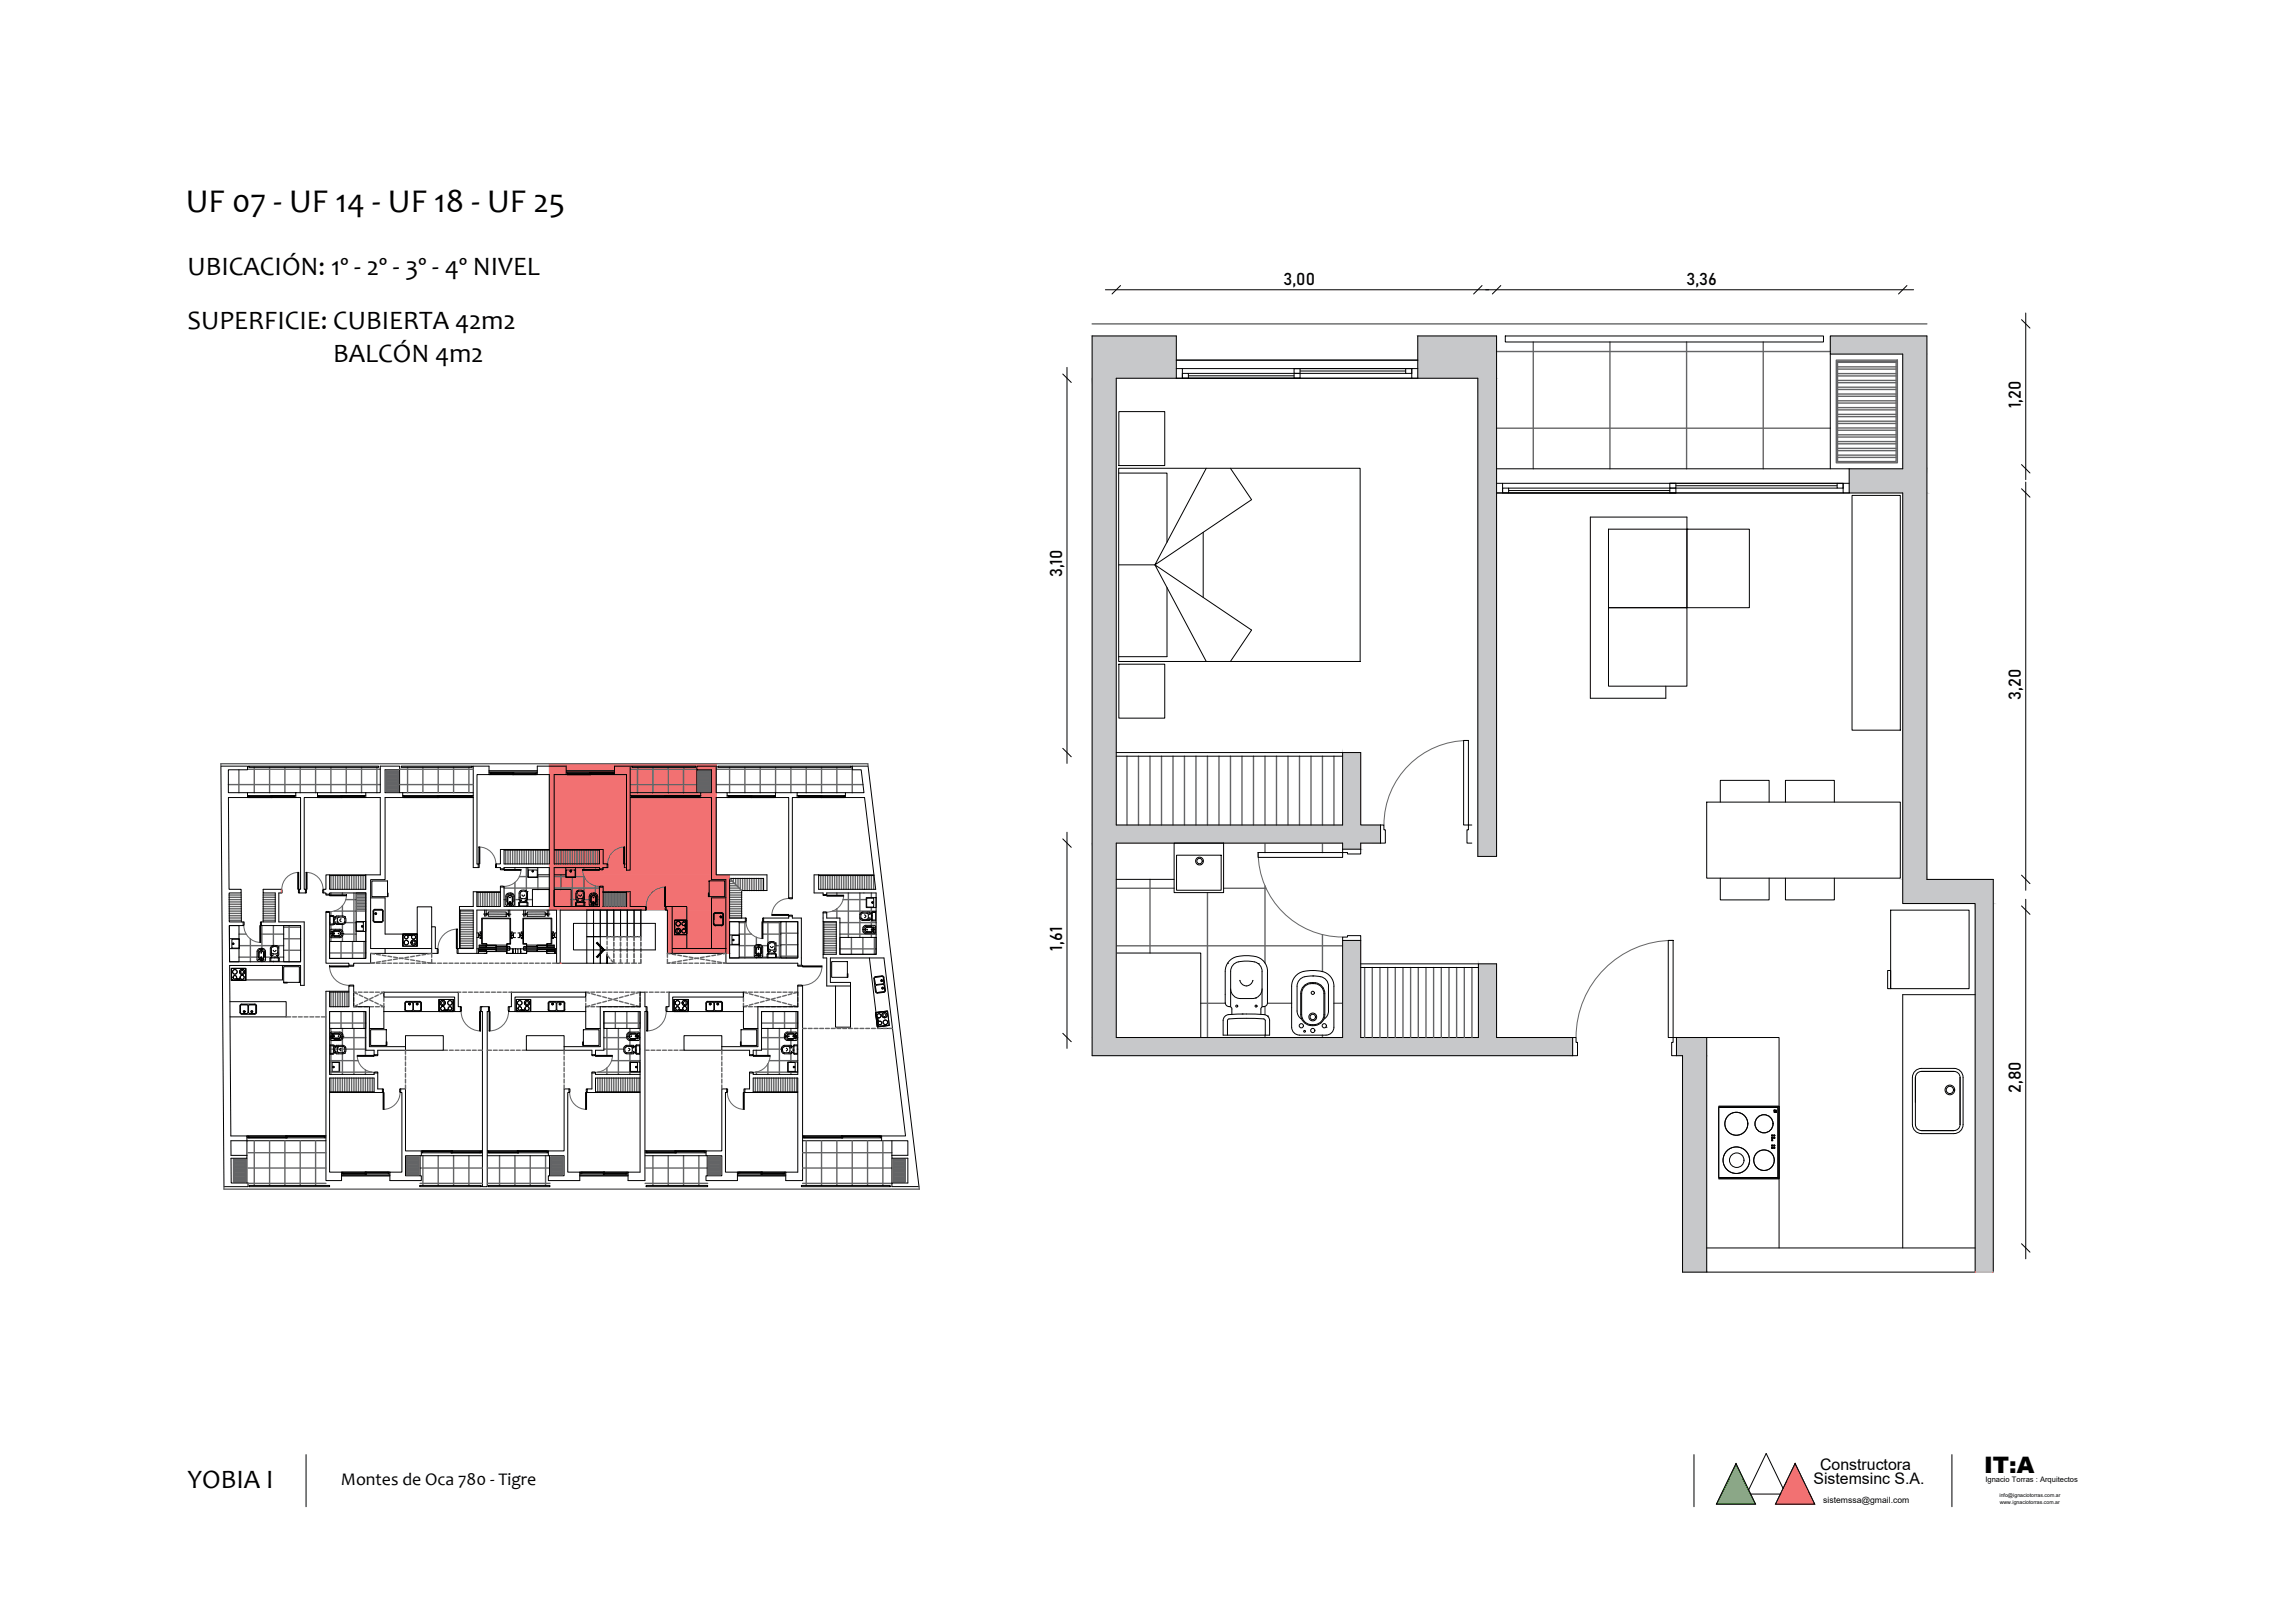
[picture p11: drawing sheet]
<svg xmlns="http://www.w3.org/2000/svg" width="420mm" height="297mm" viewBox="0 0 420 297" stroke-linecap="round" stroke-linejoin="round" font-family="sans-serif">
<defs><g id="words">
<text font-size="6.1" x="34" y="38.8">UF 07 - UF 14 - UF 18 - UF 25</text>
<g font-size="4.9">
<text x="34.3" y="50.3">UBICACIÓN: 1º - 2º - 3º - 4º NIVEL</text>
<text x="34.3" y="60.3">SUPERFICIE: CUBIERTA 42m2</text>
<text x="61" y="66.3">BALCÓN 4m2</text>
<text x="34.3" y="272.3">YOBIA I</text>
</g>
<text font-size="4.2" x="363.2" y="269.5">IT:A</text>
<text font-size="3.3" x="62.4" y="271.8">Montes de Oca 780 - Tigre</text>
<g font-size="3.1">
<text x="235" y="52.1">3,00</text>
<text x="308.7" y="52.1">3,36</text>
<text x="370" y="74.7" transform="rotate(-90 370 74.7)">1,20</text>
<text x="194.4" y="105.7" transform="rotate(-90 194.4 105.7)">3,10</text>
<text x="370" y="128" transform="rotate(-90 370 128)">3,20</text>
<text x="194.4" y="174" transform="rotate(-90 194.4 174)">1,61</text>
<text x="370" y="200" transform="rotate(-90 370 200)">2,80</text>
</g>
<g font-size="2.9">
<text x="333.2" y="269">Constructora</text>
<text x="332" y="271.6">Sistemsinc S.A.</text>
</g>
<text font-size="1.6" x="333.8" y="275.1">sistemssa@gmail.com</text>
<text font-size="1.4" x="363.5" y="271.1">Ignacio Torras : Arquitectos</text>
<g font-size="1">
<text x="366.1" y="274">info@ignaciotorras.com.ar</text>
<text x="366.1" y="275.3">www.ignaciotorras.com.ar</text>
</g>
</g></defs>
<!-- layer: AP - MUROS_9 -->
<g fill="none" stroke="#636466" stroke-width=".25">
<path d="M199.9 59.3h152.9M274 64.3h61.1M274 78.4h61.1M280.7 62.6v23.2M294.7 62.6v23.2M308.8 62.6v23.2M322.8 62.6v23.2M40.4 140.2v-.4h118.5v.4M41.8 143.6h27.8M43.7 140.9v4.2M45.3 140.8h24.3M46.5 140.4v4.7"/>
<path d="M49.4 140.4v4.7M52.2 140.4v4.7M55 140.4v4.7M57.8 140.4v4.7M60.6 140.4v4.7M63.4 140.4v4.7M66.2 140.4v4.7M69 140.4v4.7M73.2 140.8h13.4M73.2 143.6h13.4M74.6 140.4v4.7M77.4 140.4v4.7"/>
<path d="M80.2 140.4v4.7M83 140.4v4.7M85.8 140.4v4.7M94.3 158.8v.3M96.4 158.8v4.2M106.9 158.8v.3M109 158.8v.3M115.4 140.8h12.2M115.4 143.6h12.2M116.7 140.4v4.7M119.5 140.4v4.7M122.3 140.4v4.7"/>
<path d="M125.1 140.4v4.7M131.1 140.8h24.9M131.1 143.6h26.9M133.6 140.4v4.7M136.4 140.4v4.7M139.2 140.4v4.7M142 140.4v4.7M144.8 140.4v4.7M147.6 140.4v4.7M150.4 140.4v4.7M153.2 140.4v4.7M156 140.2v4.9"/>
<path d="M231.6 154.3v1.7M242.1 154.3v1.7M43.8 171h1.3M43.8 175.2h3.3M43.8 173.1h6.1M45.8 171.8v4.2M47.7 171h4.2M47.9 169.4v4.2M47.9 175.9v.1M48.6 175.2h1.1M50.1 169.4v3.6M50.1 175.9v.1"/>
<path d="M50.6 173.1h1.3M50.8 175.2h1.1M51.9 169.7h3.1M51.9 171.8h3.1M51.9 173.9h3.1M52.9 169.4v6.6M60.3 168.9h.1M60.3 171h.1M60.3 174.4h6.7M60.6 163.4v.4M60.6 166.9v.7M60.6 169.3v.8"/>
<path d="M60.6 171.6v.7M61.2 166.8h4M62.4 172.3v3.1M62.7 163.4v.4M62.7 165.8v1.8M62.7 169.2v1.1M62.7 171.4v.9M62.8 171h2.4M63.3 168.9h1.9M63.3 164.6h1.9M64.5 172.3v3.1M64.8 163.4v8.9"/>
<path d="M66.6 172.3v3.1M67.9 174.5l.7 .1M68.6 176.2l-.7 .1h.6M68.9 176.3h.7M68.9 174.7l.7 .1M69.6 176l-.7 .1M69.9 176.3h.7M70 174.8l.7 .1M70.7 175.8l-.7 .1M71 176.3h.7M71 175l.7 .1M71.7 175.7l-.7 .1"/>
<path d="M72 176.3h.7M72.1 175.2l.7 .1M72.8 175.5l-.7 .1M73.1 176.3h.7M73.1 175.3l.7 .1M73.8 175.3l-.7 .1M74.1 175.5l.7 .1M74.1 176.3h.7M74.8 175.2l-.7 .1M75.2 175.7l.7 .1M75.2 176.3h.7M75.9 175l-.7 .1"/>
<path d="M76.2 175.8l.7 .1M76.2 176.3h.8M76.9 174.8l-.7 .1M77.3 176l.6 .1M77.3 176.3h.7M77.9 174.7l-.6 .1M78.3 174.6l.7-.1v.7M78.4 176.3h1.4M79 175.6v.7l-.7-.1M80.1 176.3h.7M81.2 176.3h.7M82.2 176.3h.7"/>
<path d="M83.3 176.3h.7M84.3 176.3h.7M85.4 176.3h.7M86.4 176.3h.7M87.5 176.3h.7M88.5 176.3h.7M89.6 176.3h.7M90.6 176.3h.7M91.7 176.3h.7M92.3 164.6h.3M92.3 162.5h8.3M92.7 176.3h.7"/>
<path d="M93.8 176.3h.7M94.1 164.6h.9M94.3 161.5v4.4M94.9 176.3h.6M95.1 160.4h1.5M95.9 176.3h.7M96.4 164.8v.3M96.4 165.8v.1M96.6 164.6h.9M97 176.3h.7M98 176.3h.7M98.4 160.4h2.2"/>
<path d="M98.5 160.1v2.7M99.1 176.3h.7M100.1 176.3h.7M101.2 176.3h.7M101.5 160.4h2.1M101.5 162.5h8.2M102.7 160.1v2.7M104.5 164.6h.9M104.8 160.6v5.3M105.4 160.4h1.5M106.9 160.3v2.9M106.9 164.8v.3"/>
<path d="M106.9 165.8v.1M107 164.6h.9M109 162.1v1.4M109 165.8v.1M109.4 164.6h.3M111.1 174.3v.5l.5 .6M111.1 172.2v.7M111.1 173.3v.7M111.6 171.4h-.5v.5M111.9 175.7l.5 .6v-.7v.7h.4M111.9 171.4h.5v.7v-.7h.4M112.4 172.5v.7"/>
<path d="M112.4 173.5v.7M112.4 174.6v.7M113.2 176.3h.4v-.7v.7h.4M113.2 171.4h.4v.7v-.7h.4M113.6 172.5v.7M113.6 173.5v.7M113.6 174.6v.7M114.4 176.3h.4v-.7v.7h.5M114.4 171.4h.4v.7v-.7h.5M114.8 172.5v.7M114.8 173.5v.7M114.8 174.6v.7"/>
<path d="M115.6 176.3h.5v-.7v.7h.4M115.6 171.4h.5v.7v-.7h.4M116.1 172.5v.7M116.1 173.5v.7M116.1 174.6v.7M116.9 176.3h.4v-.7v.7M116.9 171.4h.4v.7M117.3 172.5v.7M117.3 173.5v.7M117.3 174.6v.7M122.2 176.3h.4M122.2 175.6v.7"/>
<path d="M122.7 174.6l-.5-.1v.7M122.7 176.2l-.5 .1M123 176.3h.7M123 174.6l.7 .2M123.7 176l-.7 .1M124 176.3h.7M124.1 174.8l.7 .1M124.8 175.9l-.7 .1M125.1 176.3h.7M125.1 175l.7 .1M125.8 175.7l-.7 .1M126.1 176.3h.7"/>
<path d="M126.2 175.2l.7 .1M126.9 175.5l-.7 .1M127.2 176.3h.7M127.2 175.3l.7 .2M127.9 175.3l-.7 .2M128.2 175.5l.7 .1M128.2 176.3h.8M128.9 175.2l-.7 .1M129.3 175.7l.7 .1M129.3 176.3h.7M130 175l-.7 .1M130.3 175.9l.7 .1"/>
<path d="M130.3 176.3h.8M131 174.8l-.7 .1M131.4 176l.6 .1M131.4 176.3h.7M132 174.6l-.6 .2M132.4 176.2l.5 .1h-.4M132.9 174.5l-.5 .1M135.3 168.9h1.3M135.3 171h2.3M135.3 173.1h2.9M135.3 175.2h2.9M136.4 168.7v6.6"/>
<path d="M138.5 171.5v1.4M138.5 175.2v.1M139.5 173.1h1M139.5 175.2h.9M139.7 168.9h3.3M139.7 171h3.3M140.6 168.7v3.9M140.6 174.2v.3M140.6 175.2v.1M142.1 173.1h.9M142.1 175.2h.9M142.7 168.7v6.6"/>
<path d="M143 170.8h3.1M143 172.9h3.1M143 175h3.1M143.9 168.7v6.6M152.4 166.8h8M153.2 163.4v.4M153.2 166.3v1.7M153.8 168.9h6.6M153.8 171h6.6M153.8 173.7h6.6M154.3 164.6h4.3M155.3 163.4v8.2"/>
<path d="M155.9 171.6v3.1M157.4 163.4v4M157.4 168v3.6M158 171.6v3.1M159.5 163.4v.9M159.5 166.1v1.1M159.5 168.2v1.2M159.5 170.9v.7M160.1 171.6v3.1M204.4 162.6h10.6M204.4 173.1h41.4M210.5 160.9v13.5"/>
<path d="M221.1 163.4v26.5M224 162.6h7.8M231.6 162.1v14.2M242.1 171.1v6.7M52.4 186.1h.8M53.6 186.1h.7M54.6 186.1h.7M55.7 186.1h.7M56.7 186.1h.7M57.8 186.1h.7M58.8 186.1h.9M60.3 189.9h6.7"/>
<path d="M60.3 192h6.7M60.3 194.1h5.2M60.3 196.2h7.8M60.3 187.2h6.7M60.6 188.2v8.4M62.4 185.1v3.1M62.7 188.2v8.4M64.5 185.1v3.1M64.8 183.6v.6h.4M64.8 182.6v.7M64.8 181.6l.7 .3M64.8 188.2v8.4"/>
<path d="M65.2 181.6h-.4v.6M65.5 183.9l-.7 .3M65.6 181.6h.7M65.6 184.2h.7M65.8 182.1l.6 .3M66.4 183.5l-.6 .3M66.6 181.6h.7M66.6 184.2h.7M66.6 185.1v3.1M66.7 182.5l.7 .3M66.9 188.2v5M66.9 195.8v.8"/>
<path d="M67.4 183l-.7 .3M67.7 183l.6 .3M67.7 181.6h.7M67.7 184.2h.7M68.3 182.5l-.6 .3M68.6 183.5l.7 .3M68.7 181.6h.8M68.7 184.2h.8M69.3 182.1l-.7 .3M69.6 183.9l.7 .3M69.8 181.6h.5v.6M69.8 184.2h.5"/>
<path d="M70.3 182.6v.7M70.3 183.6v.6M70.3 181.6l-.7 .3M74.2 192.2v.7M74.2 193.3v.7M74.2 194.4v.7M74.2 195.4v.7M74.2 196.5v.7M74.2 197.5v.7M74.2 198.6v.7M81.2 192.2h.7M82.3 192.2h.7"/>
<path d="M83.3 192.2h.7M83.9 181.6h.5M84.4 192.2h.7M84.7 181.6h.7M85.4 192.2h.7M85.8 181.6h.7M86.5 192.2h.7M86.8 181.6h.7M87.5 192.2h.8M87.9 181.6h.7M88.9 181.6h.7M89.2 192.2h.8"/>
<path d="M90 181.6h.7M90.3 192.2h.7M91 181.6h.7M91.4 192.2h.7M92.1 181.6h.7M92.4 192.2h.7M93.1 181.6h.5M93.5 192.2h.7M94.5 192.2h.7M95.6 192.2h.8M103.3 192.2v.7M103.3 193.3v.7"/>
<path d="M103.3 194.4v.7M103.3 195.4v.7M103.3 196.5v.7M103.3 197.5v.7M103.3 198.6v.7M107.2 183.6v.6h.6M107.2 182.6v.7M107.2 181.6l.8 .2M107.8 181.6h-.6v.6M108 184.1l-.8 .1M108.2 181.6h.7M108.2 184.2h.7"/>
<path d="M108.3 181.9l.7 .2M109 183.8l-.7 .2M109.2 181.6h.7M109.2 184.2h.7M109.3 182.1l.7 .2M109.4 196.2h7.8M110 183.5l-.7 .2M110.3 181.6h.7M110.3 184.2h.7M110.3 182.4l.7 .2M110.6 189.9h4.1M110.6 192h3.6"/>
<path d="M110.6 187.2h6.6M111 183.2l-.7 .2M111.1 188.2v5M111.1 195.5v1.1M111.3 181.6h.7M111.3 184.2h.7M111.4 182.7l.6 .2M112 194.1h5.2M112 183l-.6 .1M112.4 183l.7 .1M112.4 181.6h.7M112.4 184.2h.7"/>
<path d="M112.7 185.1v3.1M113.1 182.7l-.7 .2M113.2 188.2v8.4M113.4 183.2l.7 .2M113.4 181.6h.7M113.4 184.2h.7M114.1 182.4l-.7 .2M114.4 183.5l.7 .2M114.5 181.6h.7M114.5 184.2h.7M114.8 185.1v3.1M115.1 182.1l-.7 .2"/>
<path d="M115.3 188.2v.7M115.3 190.4v.9M115.3 192.9v3.7M115.4 183.8l.7 .2M115.5 181.6h.7M115.5 184.2h.7M116.1 181.9l-.7 .2M116.5 184.1l.7 .1M116.6 181.6h.6v.6M116.6 184.2h.6M116.9 185.1v3.1M117.1 189.9h.1"/>
<path d="M117.1 192h.1M117.2 182.6v.7M117.2 183.6v.6M117.2 181.6l-.7 .2M118.1 181.6h.4M118.1 192.2h.7M118.9 181.6h.7M119.2 192.2h.7M119.9 181.6h.7M120.2 192.2h.7M121 181.6h.7M121.3 192.2h.7"/>
<path d="M122 181.6h.5M122.3 192.2h.8M123.4 192.2h.7M124.5 192.2h.7M132.1 192.2v.7M132.1 193.3v.7M132.1 194.4v.7M132.1 195.4v.7M132.1 196.5v.7M132.1 197.5v.7M132.1 198.6v.7M136.1 183.6v.6h.6"/>
<path d="M136.1 182.6v.7M136.1 181.6l.7 .2M136.7 181.6h-.6v.6M136.8 184.1l-.7 .1M137 181.6h.7M137 184.2h.7M137.2 181.9l.7 .2M137.9 183.8l-.7 .2M138.1 181.6h.7M138.1 184.2h.7M138.2 182.1l.7 .2M138.3 196.2h7.8"/>
<path d="M138.5 192.2v1M138.5 196.2v.4M138.9 183.5l-.7 .2M139.1 181.6h.8M139.1 184.2h.8M139.2 182.4l.7 .2M139.4 189.9h4.2M139.4 192h3.7M139.4 187.2h6.7M139.9 183.2l-.7 .2M140.2 181.6h.7M140.2 184.2h.7"/>
<path d="M140.2 182.7l.7 .2M140.6 188.2v5M140.6 194.7v1.9M140.8 194.1h5.3M140.9 183l-.7 .1M141.2 181.6h.8M141.2 184.2h.8M141.2 183l.7 .1M141.5 185.1v3.1M141.9 182.7l-.7 .2M142.3 183.2l.6 .2M142.3 181.6h.7"/>
<path d="M142.3 184.2h.7M142.7 188.2v8.4M142.9 182.4l-.6 .2M143.3 183.5l.7 .2M143.4 181.6h.7M143.4 184.2h.7M143.6 185.1v3.1M144 182.1l-.7 .2M144.3 183.8l.7 .2M144.4 181.6h.7M144.4 184.2h.7M144.8 188.2v.7"/>
<path d="M144.8 190.4v.9M144.8 192.9v1.5M144.8 196.2v.4M145 181.9l-.7 .2M145.3 184.1l.8 .1M145.5 181.6h.6v.6M145.5 184.2h.6M145.7 185.1v3.1M146 189.9h.1M146 192h.1M146.1 182.6v.7M146.1 183.6v.6"/>
<path d="M146.1 181.6l-.8 .2M146.9 188.2h.7M148 188.2h.7M149 188.2h.7M150.1 188.2h.7M151.1 188.2h.7M152.2 188.2h.7M153.2 188.2h.7M154.3 188.2h.7M155.3 188.2h.7M156.4 188.2h.7M157.5 188.2h.7"/>
<path d="M158.5 188.2h.7M159.6 188.2h.7M160.6 188.2h.7M161.7 188.2h.7M162.7 188.2h.7M219.8 183.6h4.5M231.6 184.2v1.5M231.6 189.5v.4M232 183.6h4.5M242.1 189.5v.4M244.2 183.6h1.6M45.4 213.8h14.3"/>
<path d="M45.4 216.6h14.3M45.4 211h14.3M46.5 208.8v8.2M49.4 208.8v8.2M52.2 208.8v8.2M55 208.8v8.2M57.8 208.8v8.2M76.9 213.8h11.4M76.9 216.6h11.4M77.4 211.5v5.5M80.2 211.5v5.5M83 211.5v5.5"/>
<path d="M85.8 211.5v5.5M89.2 213.8h11.4M89.2 216.6h11.5M91.5 211.5v5.5M94.3 211.5v5.5M97.1 211.5v5.5M99.9 211.5v5.5M118.1 213.8h11.4M118.1 216.6h11.5M119.5 211.5v5.5M122.3 211.5v5.5M125.1 211.5v5.5"/>
<path d="M127.9 211.5v5.5M146.9 213.8h16.4M146.9 216.6h16.4M146.9 211h16.4M147.6 208.8v8.2M150.4 208.8v8.2M153.2 208.8v8.2M156 208.8v8.2M158.8 208.8v8.2M161.6 208.8v8.2M168.2 217.2l.1 .4h-127.3v-.4"/>
</g>
<!-- layer: AP - ABERTURAS_7 -->
<g fill="none" stroke="#000" stroke-width=".18">
<path d="M215.4 67.5h1.1v1.7h-1.1h44.2h-1.1v-1.7h1.1M215.4 65.9h44.2M216.5 68.3h1.1v.9h-1.1zM216.5 67.5h42M217.6 68.3h19.3M217.6 68.8h19.3M236.9 67.5h1.1v.8h-1.1zM236.9 68.3h1.1v.9h-1.1zM238 68.3h19.3M238 67.9h19.3M257.3 67.5h1.2v.8h-1.2zM274 88.5h1.1v1.7h-1.1h64.5h-1.1v-1.7h1.1"/>
<path d="M274 85.8h64.5M275.1 89.3h1.1v.9h-1.1zM275.1 88.5h62.3M276.2 89.3h29.5M276.2 89.8h29.5M305.7 88.5h1.1v.8h-1.1zM305.7 89.3h1.1v.9h-1.1zM306.8 89.3h29.5M306.8 88.9h29.5M336.3 88.5h1.1v.8h-1.1zM204.4 137.7h41.4M204.4 138.4h41.4"/>
<path d="M45.3 145.6h.2v.4h-.2h8.8h-.2v-.4h.2M45.3 145.1h8.8M45.5 145.8h.3v.2h-.3zM45.5 145.6h8.4M45.8 145.8h3.8M45.8 145.9h3.8M49.6 145.6h.2v.2h-.2zM49.6 145.8h.2v.2h-.2zM49.8 145.8h3.9M49.8 145.7h3.9M53.7 145.6h.2v.2h-.2zM58.1 145.6h.2v.4h-.2h8.9h-.3v-.4h.3"/>
<path d="M58.1 145.1h8.9M58.3 145.8h.3v.2h-.3zM58.3 145.6h8.4M58.6 145.8h3.8M58.6 145.9h3.8M62.4 145.6h.3v.2h-.3zM62.4 145.8h.3v.2h-.3zM62.7 145.8h3.8M62.7 145.7h3.8M66.5 145.6h.2v.2h-.2zM73.7 145.6h.2v.4h-.2h12.9h-.2v-.4h.2M73.7 145.1h12.9"/>
<path d="M73.9 145.8h.3v.2h-.3zM73.9 145.6h12.5M74.2 145.8h5.9M74.2 145.9h5.9M80.1 145.6h.2v.2h-.2zM80.1 145.8h.2v.2h-.2zM80.3 145.8h5.9M80.3 145.7h5.9M86.2 145.6h.2v.2h-.2zM89.5 141.4h.3v.4h-.3h8.9h-.3v-.4h.3M89.5 141.1h8.9M89.8 141.4h.2v.2h-.2z"/>
<path d="M89.8 141.4h8.3M90 141.6h3.8M90 141.5h3.8M92.3 155.5h8.3M92.3 155.6h8.3M93.8 141.4h.3v.2h-.3zM93.8 141.6h.3v.2h-.3zM94.1 141.6h3.8M94.1 141.7h3.8M97.9 141.6h.2v.2h-.2zM101.5 155.5h8.2M101.5 155.6h8.2"/>
<path d="M103.6 141.4h.3v.4h-.3h8.9h-.2v-.4h.2M103.6 141.1h8.9M103.9 141.6h.2v.2h-.2zM103.9 141.4h8.4M104.1 141.6h3.9M104.1 141.7h3.9M108 141.4h.2v.2h-.2zM108 141.6h.2v.2h-.2zM108.2 141.6h3.8M108.2 141.5h3.8M112 141.4h.3v.2h-.3zM115.4 145.6h.2v.4h-.2h12.9h-.2v-.4h.2"/>
<path d="M115.4 145.1h12.9M115.6 145.8h.2v.2h-.2zM115.6 145.6h12.5M115.8 145.8h5.9M115.8 145.9h5.9M121.7 145.6h.2v.2h-.2zM121.7 145.8h.2v.2h-.2zM121.9 145.8h6M121.9 145.7h6M127.9 145.6h.2v.2h-.2zM133.1 145.6h.2v.4h-.2h8.9h-.3v-.4h.3M133.1 145.1h8.9"/>
<path d="M133.3 145.6h.3v.2h-.3zM133.3 145.6h8.4M133.6 145.8h3.8M133.6 145.7h3.8M137.4 145.6h.3v.2h-.3zM137.4 145.8h.3v.2h-.3zM137.7 145.8h3.8M137.7 145.9h3.8M141.5 145.8h.2v.2h-.2zM145.9 145.6h.3v.4h-.3h8.9h-.2v-.4h.2M145.9 145.1h8.9M146.2 145.6h.2v.2h-.2z"/>
<path d="M146.2 145.6h8.4M146.4 145.8h3.8M146.4 145.7h3.8M150.2 145.6h.3v.2h-.3zM150.2 145.8h.3v.2h-.3zM150.5 145.8h3.8M150.5 145.9h3.8M154.3 145.8h.3v.2h-.3zM43.8 171.8v-2.4h-1.8v6.6h1.8v-2.4M44.1 163.4l.1 5.3M48.2 163.4v5.3M51.9 169.4h3.1v6.6h-3.1z"/>
<path d="M60.3 172.3h6.7v3.1h-6.7zM60.3 160.1h6.7M60.3 160.2h6.7M65.2 168.7v-5.3h1.8v8.9h-1.8v-1.8M67.9 164.3h2.6v6.7h5.9v-5h2.6v3.6M87.3 163.2h4.3M87.3 163.3h4.3M97.5 162.8h3.1v3.1h-3.1zM98.4 160.1h2.2M101.5 162.8h3v3.1h-3zM101.5 160.1h2.1M110.4 163.2h4.3"/>
<path d="M110.4 163.3h4.3M123.1 165.9h2.6v7.7M132.9 164.3h-2.6v9.3M135.3 171.1v-2.4h-1.7v6.6h1.7v-2.4M143 168.7h3.1v6.6h-3.1zM153.8 171.6h6.6v3.1h-6.6zM204.4 174.4h15.4v15.5M204.4 160.9h10.6M249.1 176.4h21.6M249.1 177.1h21.6M60.3 185.1h6.7v3.1h-6.7zM110.6 185.1h6.6v3.1h-6.6z"/>
<path d="M153 180.5v7.5h2.7v-7.5M312.5 189.9h13.2v38.5M361.6 182h-13.3v46.4M45.2 208.2h.2v-.3h-.2h14.5h-.2v.3h.2M45.4 208.1h.2v.1h-.2zM45.4 208.2h14.1M45.6 208.1h6.7M45.6 208.2h6.7M52.3 208.1h.2v.1h-.2zM52.3 207.9h.2v.2h-.2zM52.5 208.1h6.7M52.5 208h6.7"/>
<path d="M59.2 207.9h.3v.2h-.3zM59.7 208.8h-14.5v2.7M62.5 214.9h.3v-.4h-.3h8.9h-.2v.4h.2M62.5 215.2h8.9M62.8 214.7h.2v.2h-.2zM62.8 214.9h8.4M63 214.7h3.8M63 214.8h3.8M66.8 214.7h.3v.2h-.3zM66.8 214.5h.3v.2h-.3zM67.1 214.7h3.8M67.1 214.6h3.8"/>
<path d="M70.9 214.5h.3v.2h-.3zM77.1 211h.2v-.4h-.2h11.2h-.2v.4h.2M77.1 211.5h11.2M77.3 210.6h.3v.2h-.3zM77.3 211h10.8M77.6 210.8h5M77.6 210.7h5M82.6 210.8h.2v.2h-.2zM82.6 210.6h.2v.2h-.2zM82.8 210.8h5M82.8 210.9h5M87.8 210.8h.3v.2h-.3z"/>
<path d="M89.2 211h.3v-.4h-.3h11.2h-.2v.4h.2M89.2 211.5h11.2M89.5 210.8h.2v.2h-.2zM89.5 211h10.7M89.7 210.8h5M89.7 210.9h5M94.7 210.8h.2v.2h-.2zM94.7 210.6h.2v.2h-.2zM94.9 210.8h5M94.9 210.7h5M99.9 210.6h.3v.2h-.3zM106.1 214.9h.3v-.4h-.3h8.9h-.2v.4h.2"/>
<path d="M106.1 215.2h8.9M106.4 214.5h.2v.2h-.2zM106.4 214.9h8.4M106.6 214.7h3.9M106.6 214.6h3.9M110.5 214.7h.2v.2h-.2zM110.5 214.5h.2v.2h-.2zM110.7 214.7h3.8M110.7 214.8h3.8M114.5 214.7h.3v.2h-.3zM118.1 211h.2v-.4h-.2h11.2h-.3v.4h.3M118.1 211.5h11.2"/>
<path d="M118.3 210.8h.2v.2h-.2zM118.3 211h10.7M118.5 210.8h5.1M118.5 210.9h5.1M123.6 210.8h.2v.2h-.2zM123.6 210.6h.2v.2h-.2zM123.8 210.8h5M123.8 210.7h5M128.8 210.6h.2v.2h-.2zM135 214.9h.2v-.4h-.2h8.9h-.3v.4h.3M135 215.2h8.9M135.2 214.5h.2v.2h-.2z"/>
<path d="M135.2 214.9h8.4M135.4 214.7h3.9M135.4 214.6h3.9M139.3 214.7h.2v.2h-.2zM139.3 214.5h.2v.2h-.2zM139.5 214.7h3.9M139.5 214.8h3.9M143.4 214.7h.2v.2h-.2zM146.9 208.2h.3v-.3h-.3h14.5h-.2v.3h.2M146.9 208.8h14.5M147.2 208.1h.2v.1h-.2zM147.2 208.2h14"/>
<path d="M147.4 208.1h6.7M147.4 208.2h6.7M154.1 208.1h.2v.1h-.2zM154.1 207.9h.2v.2h-.2zM154.3 208.1h6.7M154.3 208h6.7M161 207.9h.2v.2h-.2zM163.3 208.8v2.6"/>
</g>
<!-- layer: AP-EQUIPAMIENTO FIJO_7 -->
<g fill="none" stroke="#000" stroke-width=".18">
<path d="M96.6 158.8h1.8v1.8h-1.8zM96.7 159.2h1.7v1.3h-1.7zM103.6 158.8h1.8v1.8h-1.8zM103.7 159.2h1.6v1.3h-1.6zM215 154.3h9v9.1h-9zM215.4 156.5h8.2v6.4h-8.2zM42 171.8h1.8v1.8h-1.8zM42.3 177.2v2.2h2.7v-2.2M42.4 177.2h2.6v2.2h-2.6zM42.5 171.9h1.2v1.6h-1.2zM42.5 179.3h.1zM47.3 175l.1 .3"/>
<path d="M47.3 173.7l.6-.1a.6 .6 0 0 1 .7 .5v1.7l-.3 .1h-1.1l-.1-.2v-1.6zM47.4 175.7h.1M47.4 174.4v.8M47.4 174.4a.45 .45 0 0 1 .4-.4 .45 .45 0 0 1 .5 .4v.8a.44 .44 0 0 1-.5 .4 .44 .44 0 0 1-.4-.4M47.8 173.6h.1M47.8 173.8h.1M47.8 174.1h.1M47.8 174l.4 .2a1.33 1.33 0 0 1-.1 1.3 .44 .44 0 0 1-.7-.3M47.8 174l-.2 .1-.2 .3M48.1 173.8h-.6l-.2 .2v1M48.1 173.8l.3 .3v.9M48.4 175l-.2 .3"/>
<path d="M49.5 175.2h.1M49.6 175.2h1.3M49.6 175.2l-.2 .2v.5h1.7v-.5l-.2-.2M49.6 175.3h1.3l.1 .6M49.6 175.3v.6M49.7 174.2v.2a.77 .77 0 0 0 1.1 0v-.2M49.7 174.9v-1.3a.64 .64 0 0 1 .6-.4 .64 .64 0 0 1 .5 .4v1.3M49.8 173.3h.1M49.9 174.6h.1M50 173.9l.3 .2 .2-.2M50 173.9h.1M50.4 175.2h.1"/>
<path d="M50.5 173.9h.1M50.9 174.9h.1M50.9 174.9l-.1 .3M50.9 174.9l.1-.1v-1.2a.81 .81 0 0 0-.7-.6 .81 .81 0 0 0-.8 .6v1.1l.2 .2v.3M51 173.3h.1M51.9 176.9h2.9v2.9h-2.9zM51.9 179.8h.7v.1h-.7zM60.4 167.7l.6 .1v1.3M60.7 170.1h1.5a.81 .81 0 0 1 .6 .7 .81 .81 0 0 1-.6 .8h-1.5M60.7 171.3h.1M60.7 170.1l-.3 .3v.9l.3 .3M61 171.3l.3 .1"/>
<path d="M61 169l-.6 .1M61.1 169.2h.1M61.2 171.3h.7M61.2 167.8v.8a.47 .47 0 0 1-.2 .7h-.6v-1.7h.6l.2 .2M61.2 169h.3M61.2 168.3h.1M61.3 170.3h.9a.63 .63 0 0 1 .4 .5 .63 .63 0 0 1-.4 .6M61.3 171.4h.9M61.3 170.3l-.3 .1M61.5 167.8h1.3a.62 .62 0 0 1 .3 .6 .62 .62 0 0 1-.3 .6h-1.3M61.5 167.8h.1M61.5 169h.1"/>
<path d="M61.5 167.8l-.3 .1M61.5 167.8l.1-.2h1.2l.2 .1 .3 .4M61.8 168.2v.4M61.8 168.6v.2l.3 .2M61.8 168.8h.1M61.9 170.4h-.7a.44 .44 0 0 0-.4 .4 .44 .44 0 0 0 .4 .5M61.9 170.4h-.7a.41 .41 0 0 0-.4 .4 .41 .41 0 0 0 .4 .4M62 170.4l.3 .3M62 170.4l.3 .4M62 171.3l.3-.4v.2zM62.1 167.8l-.3 .2v.2M62.3 170.8h.1"/>
<path d="M62.3 170.7v.1M62.3 170.8v.1M62.4 168.7h.1M62.4 168.2h.1M62.4 168.2l-.2 .2 .2 .3M62.6 170.8h.1M62.8 170.8h.1M63 168.8h.1M63.1 167.7h.1M63.3 168.1v.4a.6 .6 0 0 1-.5 .7h-1.2l-.1-.2M65.2 168.7h1.8v1.8h-1.8zM65.2 168.8h1.3v1.6h-1.3z"/>
<path d="M68.1 161.2h2.8v2.9h-2.8zM68.3 166.8v1.7l.3 .3M68.4 166.8v1.7l.2 .2M68.6 166.4h1.2l.4 .4M68.6 166.5h1.2l.2 .3M68.6 166.4l-.3 .4M68.6 166.5l-.2 .3M70 166.8v1.8l-1.4 .1M70.1 166.8v1.8l-.3 .2h-1.2M70.9 163.4h.1v.7h-.1zM73.7 173.2v-2.2h2.7v2.2M73.8 171h2.5v2.2h-2.5z"/>
<path d="M73.9 171.1h.1M73.9 171h.1M92.6 165.5l.3 .3M92.6 165.5v-1.5a.81 .81 0 0 1 .8-.6 .81 .81 0 0 1 .8 .6l-.1 1.5M92.8 164.9l.2 .3M92.9 165.5h.1M92.9 164.3v.8M93 164.3v.8M93.3 163.9h.2M93.3 163.9l-.4 .4M93.3 163.9l-.3 .4M93.4 163.4h.1"/>
<path d="M93.4 163.7h.1M93.4 163.9h.1M93.5 163.9l.2 .2 .1 1M93.5 163.9l.3 .2v1M93.7 163.7l-.4-.1a.4 .4 0 0 0-.5 .4v.9M93.7 163.7l.3 .3-.1 .9M93.8 165.1a.43 .43 0 0 1-.4 .3 .43 .43 0 0 1-.5-.3 .44 .44 0 0 0 .5 .4 .44 .44 0 0 0 .4-.4M94 164.9l-.2 .3M94.2 165.5l-.3 .3h-1M95 165.1h1.4l.3 .2v.5h-1.7zM95 165.1h.1M95.1 165.8v-.6h.7h.7v.6"/>
<path d="M95.2 164.8v-1.3a.63 .63 0 0 1 .6-.4 .63 .63 0 0 1 .6 .4v1.3M95.2 164.1l.1 .2 .3 .2M95.4 163.2h.1M95.5 164.5h.1M95.6 163.8h.1M95.6 163.8l.2 .2 .3-.2M95.6 164.5h.4M96 165h.1M96 163.8h.1M96.4 164.1l-.2 .3-.2 .1M96.4 164.8h.1M96.4 164.8l-.1 .2"/>
<path d="M96.4 164.8l.2-.2v-1.1a.81 .81 0 0 0-.8-.6 .81 .81 0 0 0-.8 .6v1.1l.2 .2 .1 .2M96.5 163.2h.1M105.4 165.1l1-.1a.46 .46 0 0 1 .7 .3v.5h-1.7zM105.5 165.3v.5M105.5 165.3l1.4-.1v.6M105.5 163.2h.1M105.6 164.8h.1M105.6 164.8l-.2-.2v-1.1a.81 .81 0 0 1 .8-.6 .81 .81 0 0 1 .8 .6v1.1l-.2 .2M105.6 164.8l.1 .2M105.6 164.1l.2 .3 .2 .1M105.9 163.1l-.3 .4v1.3M105.9 163.1h.4a.4 .4 0 0 1 .5 .4v1.3"/>
<path d="M106 163.8h.1M106 163.8l.2 .2 .3-.2M106 164.5h.4M106.1 165h.1M106.5 163.8h.1M106.5 164.5h.1M106.6 163.2h.1M106.8 164.1l-.2 .3-.2 .1M106.8 164.8h.1M106.8 164.8l-.1 .2M107 165.1h.1M107.9 165.5v-1.5a.8 .8 0 0 1 .8-.6 .8 .8 0 0 1 .7 .6v1.5"/>
<path d="M107.9 165.5l.3 .3h.9l.3-.3M108.1 164.9l.1 .3M108.2 165.1a.45 .45 0 0 0 .5 .4 .45 .45 0 0 0 .4-.4M108.2 165.1a.42 .42 0 0 0 .5 .3 .42 .42 0 0 0 .4-.3M108.4 163.7l.3-.1a.4 .4 0 0 1 .5 .4v.9M108.4 163.7l-.3 .3v.9M108.6 163.9h.1M108.6 163.9l-.3 .2-.1 1M108.6 163.4h.1M108.6 163.7h.1M108.7 163.9l.3 .2 .1 1M108.8 163.9l.3 .4"/>
<path d="M109.1 165.5h.1M109.2 164.9l-.1 .3M123.5 168.4h2.2v2.7h-2.2M123.5 168.5h2.2v2.5h-2.2zM125.5 168.6h.1zM125.6 168.6h.1M129.7 163.4h.1v.7h-.1zM129.8 161.2h2.9v2.9h-2.9zM130.6 167.2l.3-.2h1.2l.3 .2 .1 1.9-.2 .3h-1.4l-.3-.1zM130.8 167.2h1.5v2h-1.5zM133.6 171.1h1.8v1.8h-1.8zM134 171.2h1.3v1.6h-1.3z"/>
<path d="M138.3 173l.7-.1a.58 .58 0 0 1 .6 .5v1.7l-.3 .1h-1.1l-.1-.3v-1.5zM138.4 174.9h.1M138.8 173.3h.2M138.8 173.3l-.4 .4v.8a.44 .44 0 0 0 .5 .4 .44 .44 0 0 0 .4-.4v-1l-.3-.2M138.8 173.3l-.4 .4 .1 .8a.4 .4 0 0 0 .4 .3 .4 .4 0 0 0 .4-.3l-.1-1-.2-.2M138.9 172.9h.1M138.9 173.1h.1M138.9 173.3h.1M138.9 173.3h-.1M139.4 173.4v.9M139.4 173.4a.63 .63 0 0 0-.5-.3 .63 .63 0 0 0-.6 .3v.9l.2 .3M139.4 174.3l-.1 .3"/>
<path d="M139.8 163h-4v5M140.4 174.7a1.3 1.3 0 0 1 1.3-.2h.4v.7h-1.7v-.5M140.5 174.5h.1M140.7 174.6h1.2M140.7 174.2h.1M140.7 174.6l-.1 .6M140.7 174.2l-.2-.2v-1.1a.8 .8 0 0 1 .8-.6 .8 .8 0 0 1 .8 .6v1.1l-.2 .2M140.7 172.9l.1 1.6M140.7 173.5l.1 .2a.76 .76 0 0 0 1 0l.1-.2M140.9 172.6h.1M141 173.9h.1M141.1 173.2h.1"/>
<path d="M141.1 173.2l.2 .2 .2-.2M141.4 174.5h.1M141.5 173.2h.1M141.6 172.5l.3 .4v1.3M141.6 172.5h-.4a.4 .4 0 0 0-.5 .4M141.9 174.2l-.1 .3M141.9 174.6l.1 .6M142 172.6h.1M149.9 160.1h10.1M149.9 160.2h10.1M150.7 168.7v6M150.8 168.7v6"/>
<path d="M152.3 176h2.8v2.9h-2.8zM155.1 178.2h.1v.7h-.1zM157.7 167h.1M157.7 168.1h.1M157.9 170.1h.1M158 166.9h1.1l.2 .2M158 168.3h1.3M158 167.1h1.3M158 167.1a.63 .63 0 0 0-.4 .6 .63 .63 0 0 0 .4 .6M158 166.9a.81 .81 0 0 0-.6 .8 .81 .81 0 0 0 .6 .8M158.1 169.6l.4-.2 1.5-.1 .3 .2v1.1l-.1 .3h-1.7a.84 .84 0 0 1-.4-1.3zM158.1 170.1h.1"/>
<path d="M158.3 167.5h.1M158.3 167.9h.1M158.3 167.4l.2 .3-.2 .2M158.4 170.1v.1M158.4 170l.2-.3h1a.44 .44 0 0 1 .4 .4 .44 .44 0 0 1-.4 .5h-.8l-.4-.4M158.4 170v.1M158.4 170.1h.1M158.4 170l.2-.2 1-.1a.41 .41 0 0 1 .3 .4 .41 .41 0 0 1-.3 .4h-1l-.2-.3M158.6 164.3h1.8v1.8h-1.8zM158.6 167.1l.3 .2a.83 .83 0 0 1-.1 .9l-.2 .1M158.7 164.4h1.2v1.6h-1.2zM159 168h.1"/>
<path d="M159.3 167.1h.1M159.3 168.3h.1M159.3 168.3l-.2 .2h-1.1M159.3 167.1l.2 .1M159.5 167.5h.1M159.5 168.2l-.2 .1M159.6 168.5h.1M159.6 166.9l.7-.1v1.7h-.5a1.32 1.32 0 0 1-.3-1.2zM159.7 169.7l-.3-.2h-.9a.63 .63 0 0 0-.4 .6 .63 .63 0 0 0 .4 .6h.9l.3-.2M160 170.6h.1M160.1 178.8l1.4-.2 .3 .1 .3 2.5-.1 .4-1.4 .2-.3-.2-.3-2.5zM160.1 178.9l1.5-.2 .2 1.3-1.5 .1z"/>
<path d="M160.3 167h-.6v.7v.7h.6M224.8 176.3h.1M227 179.4a1.21 1.21 0 0 0 1.2 1 1.21 1.21 0 0 0 1.2-1M227 179.4h.1M229.4 179.4h.1M230.3 176.4h.1M237.3 178.5a5.3 5.3 0 0 1 4.1-.8 2.8 2.8 0 0 1 2.8 2.8v7.5a1.45 1.45 0 0 1-1.4 1.5l-4.9-.1a1.43 1.43 0 0 1-1.4-1.4v-7.5a2.76 2.76 0 0 1 .8-2zM239.8 179.9a2.2 2.2 0 0 1 2.7 1.9v3.9a2.23 2.23 0 0 1-2.7 2M239.9 179.9a1.98 1.98 0 0 0-1.8 1.9v3.9a2.01 2.01 0 0 0 1.8 2M240.3 177.6h.1M240.3 178.6h.1M345.6 177.6h.5v3.3h-.5z"/>
<path d="M346.1 166.6h14.4v14.3h-14.4zM43.9 184.1v1.2M43.9 184.1l.4-.3h2.3l.4 .3v1.2l-.2 .3h-2.5l-.4-.3M44.3 183.9h.9M44.3 183.9l-.3 .2 .1 1.3 1.1 .1 .2-.2v-1.2l-.2-.2M45.7 183.9h.9M45.7 183.9l-.2 .2v1.2l.2 .2 1.1-.1 .1-1.3-.3-.2M60.4 194.4h1.8v1.8h-1.8zM60.4 190.1l.3 .3M60.4 191.4h.6v.7v.7h-.6M60.7 188.9h1.5a.81 .81 0 0 1 .6 .8 .81 .81 0 0 1-.6 .7h-1.5M60.7 189.2h.1"/>
<path d="M60.7 188.9l-.3 .3v1M60.8 194.5h1.3v1.6h-1.3zM61 192.9a1.3 1.3 0 0 0 .2-1.2l-.1-.4-.7-.1v1.7h.6M61 190.1l.3 .1M61.1 191.3h.1M61.2 190.1h.7M61.2 192.6h.2M61.2 192.2h.1M61.3 189.1h.9a.63 .63 0 0 1 .4 .6 .63 .63 0 0 1-.4 .5h-.9M61.3 189.1l-.3 .1M61.4 192.6l1.4 .1M61.5 191.5h1.3l.3 .3"/>
<path d="M61.5 191.5h.1M61.5 192.7h.1M61.5 191.5l-.3 .1M61.5 191.5l.1-.2h1.2a.8 .8 0 0 1 .5 .8 .8 .8 0 0 1-.5 .8h-1.2l-.1-.2M61.8 191.9v.4M61.8 192.3v.2l.3 .2M61.8 191.8h.1M61.9 189.2h-.7a.44 .44 0 0 0-.4 .5 .44 .44 0 0 0 .4 .4M61.9 189.3h-.7a.41 .41 0 0 0-.4 .4 .41 .41 0 0 0 .4 .4M62 190.1l.3-.4v.2zM62 189.2l.3 .4M62 189.3l.3 .3"/>
<path d="M62.1 191.5l-.3 .2v.2M62.3 189.7h.1M62.3 189.6v.1M62.3 189.7v.1M62.4 192.3h.1M62.4 191.8h.1M62.4 191.8l-.2 .3 .2 .2M62.6 189.7h.1M62.8 189.7h.1M63 191.7h.1M63.1 192.8h.1M63.1 191.8v.4a.4 .4 0 0 1-.3 .5"/>
<path d="M67.9 188.5h2.8v2.8h-2.8zM70.7 190.7h.1v.6h-.1zM74.1 184.8v-1.2l.2-.3h2.5l.4 .3v1.2M74.1 184.8l.4 .3h2.3l.4-.3M74.2 184.8l.3 .2h.9M75.4 183.4h-1.1l-.1 1.4M75.4 183.4l.2 .2v1.2M75.6 184.8l-.2 .2M75.7 184.8l.1-1.4h1l.3 .2v1.2M75.7 184.8l.2 .2h.9l.3-.2M80.4 182.9v2.2h2.6v-2.2M80.4 182.9h2.6v2.2h-2.6z"/>
<path d="M82.9 184.9h.1M82.8 185h.1M94.5 182.9v2.2h2.7v-2.2M94.5 182.9h2.6v2.2h-2.6zM94.6 184.9l.1 .1zM94.6 185h.1zM100.4 184.8v-1.2l.3-.3h2.5l.2 .3v1.2M100.4 184.8l.3 .3h2.4l.3-.3M100.5 184.8v-1.2l.2-.2h1.1v1.4M100.5 184.8l.2 .2h.9l.2-.2M101.9 183.6v1.2M102 183.6l.2-.2h1l.1 1.4"/>
<path d="M102 184.8l.2 .2h.9l.2-.2M106.7 190.7h.1v.6h-.1zM106.8 188.5h2.9v2.8h-2.9zM114.4 191.8v.4a.4 .4 0 0 0 .4 .5M114.5 192.8h.1M114.5 191.7h.1M114.7 189.7h.1M114.9 189.7h.1M115.1 191.8h.1M115.1 192.3h.1M115.1 191.8l.2 .3-.2 .2M115.2 189.7v.1"/>
<path d="M115.2 189.8l.4 .3M115.2 189.6l.2-.3 .9-.1a.44 .44 0 0 1 .4 .5 .44 .44 0 0 1-.3 .4M115.2 189.6v.1M115.2 189.7h.1M115.2 189.7l.4 .4M115.2 189.6l.2-.3h.9a.41 .41 0 0 1 .4 .4 .41 .41 0 0 1-.3 .4M115.3 194.4h1.9v1.8h-1.9zM115.4 191.5l.2 .1a.76 .76 0 0 1 0 1l-.2 .1M115.4 194.5h1.3v1.6h-1.3zM115.6 190.1h.7M115.7 191.8h.1M116 191.5h-1.2l-.4 .3"/>
<path d="M116 191.5h.1M116 192.7h.1M116.1 191.5l-.2-.2h-1.1a.8 .8 0 0 0-.6 .8 .8 .8 0 0 0 .6 .8h1.1l.2-.2M116.1 191.5l.2 .1M116.1 192.6h.2M116.2 192.6l-1.4 .1M116.3 192.2h.1M116.4 191.3h.1M116.5 189.2l-.3-.1h-.9a.63 .63 0 0 0-.4 .6 .63 .63 0 0 0 .4 .5h.9l.3-.1M116.6 192.9a1.3 1.3 0 0 1-.3-1.2l.1-.4 .7-.1v1.7h-.5M116.8 189.2h.1M117.1 189.2v1"/>
<path d="M117.1 191.4h-.6v.7v.7h.6M117.1 189.2l-.3-.3h-1.5a.81 .81 0 0 0-.6 .8 .81 .81 0 0 0 .6 .7h1.5l.3-.3M123.4 182.9v2.2h2.6v-2.2M123.4 182.9h2.6v2.2h-2.6zM123.5 184.9l.1 .1zM123.5 185h.1zM129.2 184.8v-1.2l.4-.3h2.5l.2 .3v1.2M129.2 184.8l.4 .3h2.4l.3-.3M129.3 184.8l.3 .2h.9l.2-.2M130.7 183.6v1.2M130.7 183.6l-.2-.2h-1.1l-.1 1.4M130.8 184.8l.2 .2h1l.2-.2"/>
<path d="M132.2 183.6v1.2M132.2 183.6l-.2-.2h-1.1l-.1 1.4M135.6 190.7h.1v.6h-.1zM135.7 188.5h2.8v2.8h-2.8zM143.3 191.8v.4a.4 .4 0 0 0 .3 .5M143.3 192.8h.1M143.3 191.7h.1M143.6 189.7h.1M143.8 189.7h.1M144 191.8l.2 .3-.2 .2M144 191.8h.1M144 192.3h.1"/>
<path d="M144 189.8l.4 .3M144 189.6l.4-.4 1 .1 .2 .3M144.1 189.6v.2M144.1 189.7h.1M144.1 189.7l.3 .4M144.1 189.6l.3-.3h1l.2 .3M144.1 189.7v.1M144.1 189.6v.1M144.2 194.4h1.8v1.8h-1.8zM144.3 191.5l.1 .1a.76 .76 0 0 1 0 1l-.1 .1M144.3 194.5h1.3v1.6h-1.3zM144.4 190.1h.8"/>
<path d="M144.6 191.8h.1M144.9 191.5l-.1-.2h-1.2a.8 .8 0 0 0-.5 .8 .8 .8 0 0 0 .5 .8h1.2l.1-.2M144.9 191.5h-1.3l-.3 .3M144.9 191.5h.1M144.9 192.7h.1M144.9 191.5l.3 .1M145 192.6h.2M145 192.6l-1.4 .1M145.2 192.2h.1M145.3 191.3h.1M145.4 189.2l-.3-.1h-.9a.63 .63 0 0 0-.4 .6 .63 .63 0 0 0 .4 .5h.9l.3-.1M145.4 191.4h.6"/>
<path d="M145.4 191.2h.6v1.7h-.6M145.4 192.8h.6M145.4 191.4v1.4M145.4 191.2a1.34 1.34 0 0 0-.2 1.3l.1 .4h.1M145.6 189.6v.2M145.6 189.7l-.4 .4M145.6 189.8l-.4 .3M145.7 189.2h.1M146 190.1l-.3 .3h-1.5a.81 .81 0 0 1-.6-.7 .81 .81 0 0 1 .6-.8h1.6l.2 .3v1M160.3 185.3l2.2-.2 .3 2.5-2.2 .3zM160.7 187.7v.1zM160.8 187.8h.1"/>
<path d="M161.9 180.4l.1 .9M161.9 180.4l-.3-.2-1.1 .1-.2 .3 .2 1 1.3-.1 .2-.2M162.5 185l-2.2 .3 .3 2.6 2.2-.2M224.3 185.9l.7-.2 1-.1 4.9 .1a1.24 1.24 0 0 1 1.5 1.1v2.7h-8.5v-2.7l.1-.3zM225.3 181a1.77 1.77 0 0 0 1.8 1.8h2.2a1.77 1.77 0 0 0 1.8-1.8M225.3 184.2v-6.4a2 2 0 0 1 2.4-1.9h1a2.06 2.06 0 0 1 2.4 1.9l-.1 6.4M225.5 184.7v1M225.5 184.7a.62 .62 0 0 0-.8-.5l-.3-.4-.1-.3v-5.7a2.95 2.95 0 0 1 3.3-2.9 4.2 4.2 0 0 1 4 1.3l.4 1 .1 .6-.1 5.7a.87 .87 0 0 1-.9 .8l-.3 .4v1M227.4 185.6h.1M228.2 186.4l-3.3 .1-.2 .3v2.7M228.2 186.4l3.3 .1 .1 .3v2.7M229.9 182.7h.1"/>
<path d="M232.1 186h.1M238.3 186.5a1.77 1.77 0 0 1-.8-1.5v-4.5a2 2 0 0 1 2.3-1.9h1a2.06 2.06 0 0 1 2.4 1.9v4.5a1.72 1.72 0 0 1-.8 1.5M239.9 180a1.82 1.82 0 0 0-1.6 1.8v3.9a2.05 2.05 0 0 0 2 1.8 2.05 2.05 0 0 0 2.1-1.8v-3.9a1.82 1.82 0 0 0-1.6-1.8M240.3 180h.1M240.3 180h.5M240.3 180h-.4M242.8 188h.1M350.1 197.2v8.6a1.67 1.67 0 0 0 1.7 1.7h5.9a1.66 1.66 0 0 0 1.7-1.7v-8.6M350.1 197.2a1.66 1.66 0 0 1 1.7-1.7h5.9a1.66 1.66 0 0 1 1.7 1.7M350.7 197.2v8.6a1.12 1.12 0 0 0 1.1 1.1h5.9a1.11 1.11 0 0 0 1.1-1.1v-8.6M350.7 197.2a1.11 1.11 0 0 1 1.1-1.1h5.9a1.11 1.11 0 0 1 1.1 1.1M314.7 202.5h11v13.2h-11"/>
<path d="M314.7 202.7h10.8v12.8h-10.8zM324.8 203.2h.1v.3l.1 .1h-.2zM325 203.2h.2v.4z"/>
<circle cx="97.5" cy="159.4" r=".14"/>
<circle cx="97.5" cy="159.4" r=".1"/>
<circle cx="104.5" cy="159.4" r=".14"/>
<circle cx="104.5" cy="159.4" r=".1"/>
<circle cx="219.6" cy="157.6" r=".49"/>
<circle cx="219.6" cy="157.6" r=".71"/>
<circle cx="42.7" cy="172.7" r=".14"/>
<circle cx="42.7" cy="172.7" r=".1"/>
<circle cx="43" cy="178.9" r=".33"/>
<circle cx="43" cy="177.9" r=".42"/>
<circle cx="43.4" cy="179.3" r=".03"/>
<circle cx="43.4" cy="179.2" r=".03"/>
<circle cx="43.5" cy="179.2" r=".03"/>
<circle cx="43.5" cy="179.3" r=".03"/>
<circle cx="43.6" cy="179.2" r=".03"/>
<circle cx="43.8" cy="179.3" r=".03"/>
<circle cx="43.8" cy="179.2" r=".03"/>
<circle cx="43.9" cy="179.2" r=".03"/>
<circle cx="43.9" cy="179.3" r=".03"/>
<circle cx="44.3" cy="177.9" r=".27"/>
<circle cx="44.3" cy="178.9" r=".38"/>
<circle cx="44.3" cy="177.9" r=".48"/>
<circle cx="47.4" cy="175.6" r=".08"/>
<circle cx="47.8" cy="175.3" r=".14"/>
<circle cx="47.8" cy="174.4" r=".06"/>
<circle cx="47.8" cy="175.8" r=".08"/>
<circle cx="47.8" cy="175.3" r=".1"/>
<circle cx="48.1" cy="175.8" r=".04"/>
<circle cx="48.3" cy="175.6" r=".08"/>
<circle cx="49.9" cy="174.9" r=".04"/>
<circle cx="50.6" cy="174.9" r=".04"/>
<circle cx="60.6" cy="170.5" r=".04"/>
<circle cx="60.6" cy="170.8" r=".08"/>
<circle cx="60.8" cy="170.4" r=".08"/>
<circle cx="60.8" cy="171.3" r=".08"/>
<circle cx="61.1" cy="170.8" r=".1"/>
<circle cx="61.1" cy="170.8" r=".14"/>
<circle cx="61.5" cy="168.1" r=".04"/>
<circle cx="61.5" cy="168.8" r=".04"/>
<circle cx="62" cy="170.8" r=".06"/>
<circle cx="66.3" cy="169.5" r=".1"/>
<circle cx="66.3" cy="169.5" r=".14"/>
<circle cx="68.8" cy="167.2" r=".17"/>
<circle cx="68.8" cy="167.2" r=".13"/>
<circle cx="74.4" cy="171.5" r=".33"/>
<circle cx="74.4" cy="172.5" r=".42"/>
<circle cx="74.8" cy="171.1" r=".03"/>
<circle cx="74.8" cy="171.2" r=".03"/>
<circle cx="74.9" cy="171.2" r=".03"/>
<circle cx="74.9" cy="171.1" r=".03"/>
<circle cx="75" cy="171.2" r=".03"/>
<circle cx="75.2" cy="171.2" r=".03"/>
<circle cx="75.2" cy="171.1" r=".03"/>
<circle cx="75.3" cy="171.1" r=".03"/>
<circle cx="75.3" cy="171.2" r=".03"/>
<circle cx="75.7" cy="172.5" r=".27"/>
<circle cx="75.7" cy="171.5" r=".38"/>
<circle cx="75.7" cy="172.5" r=".48"/>
<circle cx="93" cy="165.5" r=".08"/>
<circle cx="93.4" cy="165.1" r=".14"/>
<circle cx="93.4" cy="164.3" r=".06"/>
<circle cx="93.4" cy="165.6" r=".08"/>
<circle cx="93.4" cy="165.1" r=".1"/>
<circle cx="93.7" cy="165.7" r=".04"/>
<circle cx="93.8" cy="165.5" r=".08"/>
<circle cx="95.5" cy="164.7" r=".04"/>
<circle cx="96.2" cy="164.7" r=".04"/>
<circle cx="105.9" cy="164.7" r=".04"/>
<circle cx="106.6" cy="164.7" r=".04"/>
<circle cx="108.2" cy="165.5" r=".08"/>
<circle cx="108.4" cy="165.7" r=".04"/>
<circle cx="108.6" cy="165.1" r=".1"/>
<circle cx="108.6" cy="165.6" r=".08"/>
<circle cx="108.6" cy="164.3" r=".06"/>
<circle cx="108.6" cy="165.1" r=".14"/>
<circle cx="109.1" cy="165.5" r=".08"/>
<circle cx="124.2" cy="169.1" r=".42"/>
<circle cx="124.2" cy="170.4" r=".48"/>
<circle cx="124.2" cy="170.4" r=".27"/>
<circle cx="125.2" cy="170.4" r=".38"/>
<circle cx="125.2" cy="169.1" r=".33"/>
<circle cx="125.5" cy="169.9" r=".03"/>
<circle cx="125.5" cy="169.8" r=".03"/>
<circle cx="125.5" cy="169.6" r=".03"/>
<circle cx="125.5" cy="169.7" r=".03"/>
<circle cx="125.5" cy="169.5" r=".03"/>
<circle cx="132" cy="167.8" r=".13"/>
<circle cx="132" cy="167.8" r=".17"/>
<circle cx="134.2" cy="172" r=".14"/>
<circle cx="134.2" cy="172" r=".1"/>
<circle cx="138.4" cy="174.9" r=".08"/>
<circle cx="138.9" cy="174.6" r=".14"/>
<circle cx="138.9" cy="173.7" r=".06"/>
<circle cx="138.9" cy="175.1" r=".08"/>
<circle cx="138.9" cy="174.6" r=".1"/>
<circle cx="139.2" cy="175.1" r=".04"/>
<circle cx="139.3" cy="174.9" r=".08"/>
<circle cx="140.9" cy="174.2" r=".04"/>
<circle cx="141.6" cy="174.2" r=".04"/>
<circle cx="158.8" cy="170.1" r=".06"/>
<circle cx="159.3" cy="167.3" r=".04"/>
<circle cx="159.3" cy="168" r=".04"/>
<circle cx="159.6" cy="170.1" r=".14"/>
<circle cx="159.6" cy="170.1" r=".1"/>
<circle cx="159.7" cy="165.2" r=".1"/>
<circle cx="159.7" cy="165.2" r=".14"/>
<circle cx="160" cy="170.5" r=".08"/>
<circle cx="160" cy="169.7" r=".08"/>
<circle cx="160.1" cy="170.1" r=".08"/>
<circle cx="160.2" cy="169.8" r=".04"/>
<circle cx="161.4" cy="179.5" r=".13"/>
<circle cx="161.4" cy="179.5" r=".17"/>
<circle cx="44.7" cy="185.1" r=".13"/>
<circle cx="44.7" cy="185.1" r=".17"/>
<circle cx="46.1" cy="185.1" r=".13"/>
<circle cx="46.1" cy="185.1" r=".17"/>
<circle cx="60.6" cy="190" r=".04"/>
<circle cx="60.6" cy="189.7" r=".08"/>
<circle cx="60.8" cy="189.2" r=".08"/>
<circle cx="60.8" cy="190.1" r=".08"/>
<circle cx="61" cy="195.3" r=".14"/>
<circle cx="61" cy="195.3" r=".1"/>
<circle cx="61.1" cy="189.7" r=".1"/>
<circle cx="61.1" cy="189.7" r=".14"/>
<circle cx="61.5" cy="191.7" r=".04"/>
<circle cx="61.5" cy="192.4" r=".04"/>
<circle cx="62" cy="189.7" r=".06"/>
<circle cx="75" cy="183.8" r=".13"/>
<circle cx="75" cy="183.8" r=".17"/>
<circle cx="76.4" cy="183.8" r=".13"/>
<circle cx="76.4" cy="183.8" r=".17"/>
<circle cx="81" cy="183.6" r=".48"/>
<circle cx="81" cy="184.6" r=".38"/>
<circle cx="81" cy="183.6" r=".27"/>
<circle cx="81.5" cy="184.9" r=".03"/>
<circle cx="81.6" cy="184.9" r=".03"/>
<circle cx="81.8" cy="184.9" r=".03"/>
<circle cx="81.9" cy="184.9" r=".03"/>
<circle cx="82.4" cy="183.6" r=".42"/>
<circle cx="82.4" cy="184.6" r=".33"/>
<circle cx="95.2" cy="184.6" r=".33"/>
<circle cx="95.2" cy="183.6" r=".42"/>
<circle cx="95.6" cy="184.9" r=".03"/>
<circle cx="95.7" cy="184.9" r=".03"/>
<circle cx="95.8" cy="184.9" r=".03"/>
<circle cx="95.9" cy="184.9" r=".03"/>
<circle cx="96" cy="184.9" r=".03"/>
<circle cx="96.5" cy="183.6" r=".27"/>
<circle cx="96.5" cy="184.6" r=".38"/>
<circle cx="96.5" cy="183.6" r=".48"/>
<circle cx="101.2" cy="183.8" r=".17"/>
<circle cx="101.2" cy="183.8" r=".13"/>
<circle cx="102.5" cy="183.8" r=".17"/>
<circle cx="102.5" cy="183.8" r=".13"/>
<circle cx="115.6" cy="189.7" r=".06"/>
<circle cx="116" cy="191.7" r=".04"/>
<circle cx="116" cy="192.4" r=".04"/>
<circle cx="116.4" cy="189.7" r=".14"/>
<circle cx="116.4" cy="189.7" r=".1"/>
<circle cx="116.5" cy="195.3" r=".1"/>
<circle cx="116.5" cy="195.3" r=".14"/>
<circle cx="116.8" cy="189.2" r=".08"/>
<circle cx="116.8" cy="190.1" r=".08"/>
<circle cx="116.9" cy="189.7" r=".08"/>
<circle cx="117" cy="190" r=".04"/>
<circle cx="124" cy="184.6" r=".33"/>
<circle cx="124" cy="183.6" r=".42"/>
<circle cx="124.4" cy="184.9" r=".03"/>
<circle cx="124.5" cy="184.9" r=".03"/>
<circle cx="124.6" cy="184.9" r=".03"/>
<circle cx="124.8" cy="184.9" r=".03"/>
<circle cx="124.9" cy="184.9" r=".03"/>
<circle cx="125.4" cy="183.6" r=".27"/>
<circle cx="125.4" cy="184.6" r=".38"/>
<circle cx="125.4" cy="183.6" r=".48"/>
<circle cx="130" cy="183.8" r=".17"/>
<circle cx="130" cy="183.8" r=".13"/>
<circle cx="131.4" cy="183.8" r=".17"/>
<circle cx="131.4" cy="183.8" r=".13"/>
<circle cx="144.4" cy="189.7" r=".06"/>
<circle cx="144.9" cy="191.7" r=".04"/>
<circle cx="144.9" cy="192.4" r=".04"/>
<circle cx="145.3" cy="189.7" r=".14"/>
<circle cx="145.3" cy="189.7" r=".1"/>
<circle cx="145.4" cy="195.3" r=".1"/>
<circle cx="145.4" cy="195.3" r=".14"/>
<circle cx="145.6" cy="189.2" r=".08"/>
<circle cx="145.6" cy="190.1" r=".08"/>
<circle cx="145.8" cy="189.7" r=".08"/>
<circle cx="145.8" cy="190" r=".04"/>
<circle cx="160.6" cy="186.4" r=".03"/>
<circle cx="160.6" cy="186.5" r=".03"/>
<circle cx="160.7" cy="186.8" r=".03"/>
<circle cx="160.7" cy="186.4" r=".03"/>
<circle cx="160.7" cy="186.5" r=".03"/>
<circle cx="160.7" cy="186.7" r=".03"/>
<circle cx="160.9" cy="185.9" r=".38"/>
<circle cx="161.1" cy="187.2" r=".33"/>
<circle cx="161.6" cy="180.9" r=".13"/>
<circle cx="161.6" cy="180.9" r=".17"/>
<circle cx="161.9" cy="185.8" r=".27"/>
<circle cx="161.9" cy="185.8" r=".48"/>
<circle cx="162.1" cy="187.1" r=".42"/>
<circle cx="226.4" cy="184.1" r=".19"/>
<circle cx="230" cy="184.1" r=".19"/>
<circle cx="238.2" cy="187.7" r=".39"/>
<circle cx="238.8" cy="188.7" r=".16"/>
<circle cx="240.3" cy="186.1" r=".49"/>
<circle cx="240.3" cy="188.6" r=".39"/>
<circle cx="240.3" cy="181.7" r=".29"/>
<circle cx="240.3" cy="186.1" r=".71"/>
<circle cx="242.4" cy="187.7" r=".39"/>
<circle cx="357" cy="199.5" r=".88"/>
<circle cx="357" cy="199.5" r=".66"/>
<circle cx="317.9" cy="205.7" r="2.1"/>
<circle cx="317.9" cy="212.3" r="2.43"/>
<circle cx="318" cy="212.3" r="1.33"/>
<circle cx="322.9" cy="212.3" r="1.88"/>
<circle cx="322.9" cy="205.7" r="1.66"/>
<circle cx="324.4" cy="209.7" r=".11"/>
<circle cx="324.4" cy="207.8" r=".11"/>
<circle cx="324.4" cy="208.7" r=".11"/>
<circle cx="324.4" cy="208.3" r=".11"/>
<circle cx="324.4" cy="210.1" r=".11"/>
<circle cx="324.8" cy="209.7" r=".11"/>
<circle cx="324.8" cy="208.3" r=".11"/>
<circle cx="324.8" cy="210.1" r=".11"/>
<circle cx="324.8" cy="207.8" r=".11"/>
</g>
<!-- layer: AP-COTAS_3 -->
<g fill="#c7c8ca" stroke="#c7c8ca" stroke-width=".18">
<path d="M335.1 61.5l17.7 3.3v-3.3zM335.1 61.5l17.7 3.3h-17.7z"/>
<path d="M259.6 61.5l14.4 7.7v-7.7zM259.6 61.5l14.4 7.7h-14.4z"/>
<path d="M199.9 61.5l15.5 7.7v-7.7zM199.9 61.5l15.5 7.7h-15.5z"/>
<path d="M348.3 64.8l4.5 21v-21zM348.3 64.8l4.5 21h-4.5z"/>
<path d="M338.5 85.8l14.3 4.4v-4.4zM338.5 85.8l14.3 4.4h-14.3z"/>
<path d="M245.8 137.7l3.3 13.3v-13.3zM245.8 137.7l3.3 13.3h-3.3z"/>
<path d="M199.9 69.2l4.5 81.8v-81.8zM199.9 69.2l4.5 81.8h-4.5z"/>
<path d="M199.9 151l52.8 3.3v-3.3zM199.9 151l52.8 3.3h-52.8z"/>
<path d="M245.8 154.3l3.3 1.1v-1.1zM245.8 154.3l3.3 1.1h-3.3z"/>
<path d="M270.6 69.2l3.4 87.5v-87.5zM270.6 69.2l3.4 87.5h-3.4z"/>
<path d="M348.3 90.2l4.5 70.8v-70.8zM348.3 90.2l4.5 70.8h-4.5z"/>
<path d="M348.3 161l16.6 4.4v-4.4zM348.3 161l16.6 4.4h-16.6z"/>
<path d="M270.7 176.4l3.3 13.5v-13.5zM270.7 176.4l3.3 13.5h-3.3z"/>
<path d="M245.8 172.1l3.3 17.8v-17.8zM245.8 172.1l3.3 17.8h-3.3z"/>
<path d="M199.9 154.3l4.5 35.6v-35.6zM199.9 154.3l4.5 35.6h-4.5z"/>
<path d="M306.9 189.9l5.6 3.3v-3.3zM306.9 189.9l5.6 3.3h-5.6z"/>
<path d="M199.9 189.9l88 3.3v-3.3zM199.9 189.9l88 3.3h-88z"/>
<path d="M361.6 165.4l3.3 67.4v-67.4zM361.6 165.4l3.3 67.4h-3.3z"/>
<path d="M308 193.2l4.5 39.6v-39.6zM308 193.2l4.5 39.6h-4.5z"/>
</g>
<!-- layer: AP - MUROS_9 -->
<g fill="none" stroke="#000" stroke-width=".18">
<path d="M199.9 61.5h15.5v7.7h-11v81.8h41.4v-13.3h3.3v13.3h3.6v3.3h-3.6v1.1h-3.3v-1.1h-41.4v35.6h41.4v-17.8h3.3v17.8h21.6v-13.5h3.3v13.5h13.9v3.3h-88zM259.6 61.5h14.4v95.2h-3.4v-87.5h-11zM54.1 145.1h4v.9h-2.4v16.8h.2v.6h-1.1v-.6h.2v-16.8h-.9zM69.6 140.2h3.6v.7h-2.7v4.2h3.2v.9h-3.2v15h-2.6v12.6h2.6v.9h-2.6v1.8h-3.1v.4h-.9v-.4h-4.2v-9.3h.6v8.4h6.7v-12h-6.7v.3h-.6v-.3h-.4v-.6h.4v-2.7h.6v2.7h6.7v-2.7h2.6v-14.1h-2.6v-.9h2.6zM86.7 140.2h2.8v1.6h-2.2v16.3h.2v.7h-.9zM112.5 140.2h2.9v19.1h-.7v-17.5h-2.2zM127.6 140.2h3.5v4.9h2v.9h-2v14.1h9.3v2.9h-.6v-2.2h-6.2v7.2h2.9v.7h-2.9v6.6h12.5v-6.6h-6.3v-.7h4.6v-.3h.7v.3h1.6v8.7h-.6v-.4h-13.2v-15.3h-2.6v-15h-2v-.9h2v-4.2h-2.7zM142 145.1h3.9v.9h-.8v18.3h-.7v-18.3h-2.4zM156 140.2h2.9l9.3 77h-4.9v-.7h2.9v-4.5h-2.9v-.6h2.9v-2.6h-4.8v-.9h4.4l-4-32.6h-9.8v4.5h3.7v.7h-4.3v-5.2h-.7v-.6h2.4v-6h-2.4v-1.6h.7v.9h2.4v6.7h6.6v-11.3h-9v.3h-.7v-.3h-1.7v-3.3h.9v2.7h10.4l-2-16.8h-3.5v-.9h3.4l-.5-4.2h-1.7zM51.5 162.8h-3.3v.6h2.2v5.3h-2.5v.7h7.1v6.6h-13v-6.6h2.5v-.7h-2.5l-.1-5.3h2.2v-.6h-2.2l-.1-16.8h3.5v-.9h-3.5v-4.2h3.5v-.7h-4.9l.6 77h4.4v-.7h-3.1v-4.5h2.9v-.5h-2.9v-2.7h2.9v-.9h-2.9l-.3-31.2h13v3.6h.7v-11.6h-4.7v-5.3h.5M70.5 174.5h9.6v-.9h-.4v-4h-.7v4.9M70.5 173.6h8.5"/>
<path d="M84.1 166.6h2.5v7h-2.7v.9h3.4v-7.9h14.6v9.7h.7v-9.7h15.6v-.7h-2.8v-2.7h-.7v2.7h-4.3v-3.6h-.7v3.6h-8.2v-7.1h8.2v.2h.7v-.2h.7v-.7h-.7v-2.6h-.7v2.6h-8.2v-16.3h2.1v-1.6h-5.2v1.6h2.2v16.3h-8.3v-2.6h-.7v2.6h-.7v.7h.7v.2h.7v-.2h8.3v7.1h-8.3v-3.6h-.7v3.6h-4.3v-2.7h-.7v2.7h-2.5v7.7M84.2 166.6v7M123.1 174.5h-.9v-7.9h-.2v-.7h1.1v8.6h9.8M123.1 173.6h9.8M158.2 162.8h.1M60.3 181.4v2.8h3.6v-3.7h.9v3.7h2.8v7.4h6.6M60.3 181.6h3.6M60.3 200h8.2M60.3 199.8h8.2M63.9 181.4h-4.2v34.7h2.8v-1.6h-2.2v-17.2h8.2v2.7h1.5v-.7h-.8v-2.9h-.7v.2h-8.2v-11.5h6.7v7.1h1.5v.8h.7v-.8h5M70.3 181.6h13.6v2.6h.4v.9h-1.1v-2.6h-12.9zM70.3 185.1h12.9"/>
<path d="M70.3 184.2v4h-2.7M73.4 199.3h.8v11.3h2.9v.9h-2.9v3.7h2.9v.9h-5.7v-1.6h2.2v-14.5h-.2zM74.2 191.6v-2.1h7v2.7h-7M74.2 191.6v.6M88.1 184.2h1.3v.9h-.2v32.1h-.9v-32.1h-.2v-.9h.2M93.6 181.6h13.6v.9h-12.9v2.6h-1.1v-.9h.4zM94.3 185.1h12.9M103.3 199.3h.9v.7h-.3v14.5h2.2v1.6h-5.7v-.9h2.9v-3.7h-2.9v-.9h2.9zM103.3 191.6h6.6v-7.4h7.3v-2.6h.9v2.6h.2v.9h-.2v31h-3.1v-1.6h2.2v-29.4h-6.6v7.1h-1.6v.8h-.6v-.8h-5.1M103.3 191.6v-2.1h-6.9v2.7h6.9M103.3 191.6v.6M107.2 184.2v4h2.7"/>
<path d="M109 200h8.2M109 199.8h8.2M117.2 196.6h-8.2v-.2h-.6v2.9h-.9v.7h1.5v-2.7h8.2M122.5 181.6h13.6v.9h-12.9v2.6h-1.1v-.9h.4zM123.2 185.1h12.9M132.1 199.3h.9v.7h-.2v14.5h2.2v1.6h-5.8v-.9h2.9v-3.7h-2.8v-.9h2.8zM132.1 191.6v-2.1h-6.9v2.7h6.9M132.1 191.6v.6M136.1 184.2v4h2.7M137.9 200h8.2M137.9 199.8h8.2M139.4 185.1h6.7v3.1h-6.7z"/>
<path d="M146.1 185.1v11.5h-8.2v-.2h-.7v2.9h-.8v.7h1.5v-2.7h8.2v17.2h-2.2v1.6h3v-35.6h-.8v3.7h-7.3v7.4h-6.7M146.1 185.1h-6.7v7.1h-1.5v.8h-.7v-.8h-5.1M312.5 232.8h-4.5v-39.6h-1.1v-3.3h5.6v42.9h49.1v-67.4h-13.3v-75.2h-9.8v-4.4h9.8v-21h-13.2v-3.3h17.7v99.5h12.1v71.8M312.5 228.4h49.1"/>
</g>
<!-- layer: AP - ABERTURAS_7 -->
<g fill="none" stroke="#636466" stroke-width=".25">
<path d="M336.2 65.9h11.2v18.8h-11.2zM336.4 66.1h10.7v18.4h-10.7zM336.4 80h10.7M336.4 78.7h10.7M336.4 77.5h10.7M336.4 76.3h10.7M336.4 75h10.7M336.4 73.8h10.7M336.4 72.5h10.7M336.4 71.3h10.7M336.4 70h10.7M336.4 68.8h10.7"/>
<path d="M336.4 67.6h10.7M336.4 66.3h10.7M336.4 79.6h10.7M336.4 78.3h10.7M336.4 77.1h10.7M336.4 75.8h10.7M336.4 74.6h10.7M336.4 73.4h10.7M336.4 72.1h10.7M336.4 70.9h10.7M336.4 69.6h10.7M336.4 68.4h10.7"/>
<path d="M336.4 67.1h10.7M336.4 83.7h10.7M336.4 82.5h10.7M336.4 81.2h10.7M336.4 83.3h10.7M336.4 82.1h10.7M336.4 80.8h10.7M206.3 138.4v12.6M208.4 138.4v12.6M210.5 138.4v12.6M212.6 138.4v12.6M214.7 138.4v12.6"/>
<path d="M216.8 138.4v12.6M219 138.4v12.6M221.1 138.4v12.6M223.2 138.4v12.6M225.3 138.4v12.6M227.4 138.4v12.6M229.5 138.4v12.6M231.6 138.4v12.6M233.7 138.4v12.6M235.8 138.4v12.6M237.9 138.4v12.6M240 138.4v12.6"/>
<path d="M242.1 138.4v12.6M244.2 138.4v12.6M70.7 141.1h2.2v3.8h-2.2zM70.7 141.1h2.2v3.7h-2.2zM70.7 144.7h2.2M70.7 144.4h2.2M70.7 144.2h2.2M70.7 143.9h2.2M70.7 143.7h2.2M70.7 143.4h2.2M70.7 143.2h2.2M70.7 142.9h2.2"/>
<path d="M70.7 142.7h2.2M70.7 142.4h2.2M70.7 142.2h2.2M70.7 141.9h2.2M70.7 141.7h2.2M70.7 141.4h2.2M70.7 141.2h2.2M70.7 144.6h2.2M70.7 144.3h2.2M70.7 144.1h2.2M70.7 143.8h2.2M70.7 143.6h2.2"/>
<path d="M70.7 143.3h2.2M70.7 143.1h2.2M70.7 142.8h2.2M70.7 142.6h2.2M70.7 142.3h2.2M70.7 142.1h2.2M70.7 141.8h2.2M70.7 141.6h2.2M92.6 155.6v2.5M93 155.6v2.5M93.4 155.6v2.5M93.8 155.6v2.5"/>
<path d="M94.3 155.6v2.5M94.7 155.6v2.5M95.1 155.6v2.5M95.5 155.6v2.5M96 155.6v2.5M96.4 155.6v2.5M96.8 155.6v2.5M97.2 155.6v2.5M97.6 155.6v2.5M98.1 155.6v2.5M98.5 155.6v2.5M98.9 155.6v2.5"/>
<path d="M99.3 155.6v2.5M99.7 155.6v2.5M100.2 155.6v2.5M101.8 155.6v2.5M102.3 155.6v2.5M102.7 155.6v2.5M103.1 155.6v2.5M103.5 155.6v2.5M104 155.6v2.5M104.4 155.6v2.5M104.8 155.6v2.5M105.2 155.6v2.5"/>
<path d="M105.6 155.6v2.5M106.1 155.6v2.5M106.5 155.6v2.5M106.9 155.6v2.5M107.3 155.6v2.5M107.7 155.6v2.5M108.2 155.6v2.5M108.6 155.6v2.5M109 155.6v2.5M109.4 155.6v2.5M127.8 141.1h2.3v3.8h-2.3zM127.9 141.1h2.1v3.7h-2.1z"/>
<path d="M127.9 144.7h2.1M127.9 144.4h2.1M127.9 144.2h2.1M127.9 143.9h2.1M127.9 143.7h2.1M127.9 143.4h2.1M127.9 143.2h2.1M127.9 142.9h2.1M127.9 142.7h2.1M127.9 142.4h2.1M127.9 142.2h2.1M127.9 141.9h2.1"/>
<path d="M127.9 141.7h2.1M127.9 141.4h2.1M127.9 141.2h2.1M127.9 144.6h2.1M127.9 144.3h2.1M127.9 144.1h2.1M127.9 143.8h2.1M127.9 143.6h2.1M127.9 143.3h2.1M127.9 143.1h2.1M127.9 142.8h2.1M127.9 142.6h2.1"/>
<path d="M127.9 142.3h2.1M127.9 142.1h2.1M127.9 141.8h2.1M127.9 141.6h2.1M41.9 164.6h2.3M41.9 164.2h2.3M41.9 163.8h2.3M42 165.1h2.2M42 165.9h2.2M42 165.5h2.2M42 166.8h2.2M42 167.6h2.2"/>
<path d="M42 167.2h2.2M42 166.3h2.2M42 168.4h2.2M42 168h2.2M48.2 165.1h2.2M48.2 165.9h2.2M48.2 166.8h2.2M48.2 168.4h2.2M48.2 168h2.2M48.2 167.6h2.2M48.2 167.2h2.2M48.2 166.3h2.2"/>
<path d="M48.2 165.5h2.2M48.2 164.6h2.2M48.2 164.2h2.2M48.2 163.8h2.2M60.6 160.2v2.6M61 160.2v2.6M61.4 160.2v2.6M61.8 160.2v2.6M62.3 160.2v2.6M62.7 160.2v2.6M63.1 160.2v2.6M63.5 160.2v2.6"/>
<path d="M63.9 160.2v2.6M64.4 160.2v2.6M64.8 160.2v2.6M65.2 163.4h1.8M65.2 163.7h1.8M65.2 164h1.8M65.2 164.3h1.8M65.2 164.5h1.8M65.2 164.8h1.8M65.2 165.1h1.8M65.2 165.4h1.8M65.2 165.6h1.8"/>
<path d="M65.2 165.9h1.8M65.2 166.2h1.8M65.2 166.5h1.8M65.2 166.7h1.8M65.2 160.2v2.6M65.6 160.2v2.6M66.1 160.2v2.6M66.5 160.2v2.6M66.9 160.2v2.6M84.2 166.8h2.4M84.2 168.4h2.4M84.2 168h2.4"/>
<path d="M84.2 167.6h2.4M84.2 167.2h2.4M84.2 173.5h2.4M84.2 173.1h2.4M84.2 172.6h2.4M84.2 172.2h2.4M84.2 171.8h2.4M84.2 171.4h2.4M84.2 171h2.4M84.2 170.5h2.4M84.2 170.1h2.4M84.2 169.7h2.4"/>
<path d="M84.2 169.3h2.4M84.2 168.9h2.4M87.5 163.3v2.6M88 163.3v2.6M88.4 163.3v2.6M88.8 163.3v2.6M89.2 163.3v2.6M89.6 163.3v2.6M90.1 163.3v2.6M90.5 163.3v2.6M90.9 163.3v2.6M91.3 163.3v2.6"/>
<path d="M110.5 163.3v2.6M110.8 163.3v2.6M111.1 163.3v2.6M111.4 163.3v2.6M111.7 163.3v2.6M112 163.3v2.6M112.2 163.3v2.6M112.5 163.3v2.6M112.8 163.3v2.6M113.1 163.3v2.6M113.4 163.3v2.6M113.6 163.3v2.6"/>
<path d="M113.9 163.3v2.6M114.2 163.3v2.6M114.5 163.3v2.6M133.6 165.1h2.2M133.6 165.9h2.2M133.6 166.8h2.2M133.6 168h2.2M133.6 167.6h2.2M133.6 167.2h2.2M133.6 166.3h2.2M133.6 165.5h2.2M133.6 164.6h2.2"/>
<path d="M133.6 164.2h2.2M133.6 163.8h2.2M133.6 163.4h2.2M133.6 163h2.2M133.6 162.5h1.7M133.6 162.1h1.3M133.6 161.7h.9M133.6 161.3h.5M133.6 160.9h.1M133.6 160.8l2.2 2.2M133.8 160.8v.3M134.3 160.8v.7"/>
<path d="M134.7 160.8v1.1M135.1 160.8v1.5M135.5 160.8v1.9M135.9 160.8v2.2M136.4 160.8v2.2M136.8 160.8v2.2M137.2 160.8v2.2M137.6 160.8v2.2M138.1 160.8v2.2M138.5 160.8v2.2M138.9 160.8v2.2M139.3 160.8v2.2"/>
<path d="M139.7 160.8v2.2M150.3 160.2v2.6M150.7 160.2v2.6M150.8 173.5h2.3M150.8 173.1h2.3M150.8 172.6h2.3M150.8 172.2h2.3M150.8 171.8h2.3M150.8 171.4h2.3M150.8 171h2.3M150.8 170.5h2.3M150.8 170.1h2.3"/>
<path d="M150.8 169.7h2.3M150.8 169.3h2.3M150.8 168.9h2.3M150.8 174.3h2.3M150.8 173.9h2.3M151.1 160.2v2.6M151.5 160.2v2.6M151.9 160.2v2.6M152.4 160.2v2.6M152.8 160.2v2.6M153.2 160.2v2.6M153.6 160.2v2.6"/>
<path d="M154.1 160.2v2.6M154.5 160.2v2.6M154.9 160.2v2.6M155.3 160.2v2.6M155.7 160.2v2.6M156.2 160.2v2.6M156.6 160.2v2.6M157 160.2v2.6M157.4 160.2v2.6M157.8 160.2v2.6M158.3 160.2v2.6M158.7 160.2v2.6"/>
<path d="M159.1 160.2v2.6M159.5 160.2v2.6M159.9 160.2v2.6M249.8 177.1v12.8M251.2 177.1v12.8M252.6 177.1v12.8M254 177.1v12.8M255.4 177.1v12.8M256.9 177.1v12.8M258.2 177.1v12.8M259.7 177.1v12.8M261.1 177.1v12.8"/>
<path d="M262.5 177.1v12.8M263.9 177.1v12.8M265.3 177.1v12.8M266.7 177.1v12.8M268.1 177.1v12.8M269.5 177.1v12.8M60.6 181.6v2.6M60.6 197.3v2.5M61 181.6v2.6M61 197.3v2.5M61.4 181.6v2.6M61.4 197.3v2.5"/>
<path d="M61.8 181.6v2.6M61.8 197.3v2.5M62.3 181.6v2.6M62.3 197.3v2.5M62.7 181.6v2.6M62.7 197.3v2.5M63.1 181.6v2.6M63.1 197.3v2.5M63.5 181.6v2.6M63.5 197.3v2.5M63.9 197.3v2.5M64.4 197.3v2.5"/>
<path d="M64.8 197.3v2.5M65.2 197.3v2.5M65.6 197.3v2.5M66.1 197.3v2.5M66.5 197.3v2.5M66.9 197.3v2.5M67.3 197.3v2.5M67.7 197.3v2.5M68.2 197.3v2.5M109.4 197.3v2.5M109.8 197.3v2.5M110.3 197.3v2.5"/>
<path d="M110.7 197.3v2.5M111.1 197.3v2.5M111.5 197.3v2.5M112 197.3v2.5M112.4 197.3v2.5M112.8 197.3v2.5M113.2 197.3v2.5M113.6 197.3v2.5M114 197.3v2.5M114.5 197.3v2.5M114.9 197.3v2.5M115.3 197.3v2.5"/>
<path d="M115.7 197.3v2.5M116.2 197.3v2.5M116.6 197.3v2.5M117 197.3v2.5M138.3 197.3v2.5M138.7 197.3v2.5M139.1 197.3v2.5M139.6 197.3v2.5M140 197.3v2.5M140.4 197.3v2.5M140.8 197.3v2.5M141.2 197.3v2.5"/>
<path d="M141.7 197.3v2.5M142.1 197.3v2.5M142.5 197.3v2.5M142.9 197.3v2.5M143.3 197.3v2.5M143.8 197.3v2.5M144.2 197.3v2.5M144.6 197.3v2.5M145 197.3v2.5M145.5 197.3v2.5M145.9 197.3v2.5M42.7 212.2h2.3v4.1h-2.3z"/>
<path d="M42.8 212.2h2.1v4h-2.1zM42.8 214.7h2.1M42.8 214.2h2.1M42.8 213.8h2.1M42.8 213.3h2.1M42.8 216.2h2.1M42.8 216h2.1M42.8 215.7h2.1M42.8 215.5h2.1M42.8 215.2h2.1M42.8 215h2.1M42.8 214.5h2.1"/>
<path d="M42.8 214h2.1M42.8 213.5h2.1M42.8 213h2.1M42.8 212.8h2.1M42.8 212.5h2.1M42.8 212.3h2.1M42.8 215.9h2.1M42.8 215.4h2.1M42.8 214.9h2.1M42.8 214.4h2.1M42.8 213.9h2.1M42.8 213.7h2.1"/>
<path d="M42.8 213.4h2.1M42.8 213.2h2.1M42.8 212.9h2.1M42.8 212.7h2.1M42.8 212.4h2.1M74.5 211.7h2.2v3.3h-2.2zM74.5 211.8h2.1v3.1h-2.1zM74.5 214.8h2.1M74.5 214.6h2.1M74.5 214.3h2.1M74.5 214.1h2.1M74.5 213.8h2.1"/>
<path d="M74.5 213.6h2.1M74.5 213.3h2.1M74.5 213.1h2.1M74.5 212.8h2.1M74.5 212.6h2.1M74.5 212.3h2.1M74.5 212.1h2.1M74.5 211.8h2.1M74.5 214.7h2.1M74.5 214.5h2.1M74.5 214.2h2.1M74.5 214h2.1"/>
<path d="M74.5 213.7h2.1M74.5 213.5h2.1M74.5 213.2h2.1M74.5 213h2.1M74.5 212.7h2.1M74.5 212.5h2.1M74.5 212.2h2.1M74.5 212h2.1M100.8 211.7h2.3v3.3h-2.3zM100.9 211.8h2.1v3.1h-2.1zM100.9 214.8h2.1M100.9 214.6h2.1"/>
<path d="M100.9 214.3h2.1M100.9 214.1h2.1M100.9 213.8h2.1M100.9 213.6h2.1M100.9 213.3h2.1M100.9 213.1h2.1M100.9 212.8h2.1M100.9 212.6h2.1M100.9 212.3h2.1M100.9 212.1h2.1M100.9 211.8h2.1M100.9 214.7h2.1"/>
<path d="M100.9 214.5h2.1M100.9 214.2h2.1M100.9 214h2.1M100.9 213.7h2.1M100.9 213.5h2.1M100.9 213.2h2.1M100.9 213h2.1M100.9 212.7h2.1M100.9 212.5h2.1M100.9 212.2h2.1M100.9 212h2.1M129.7 211.7h2.2v3.3h-2.2z"/>
<path d="M129.7 211.8h2.2v3.1h-2.2zM129.7 214.8h2.2M129.7 214.6h2.2M129.7 214.3h2.2M129.7 214.1h2.2M129.7 213.8h2.2M129.7 213.6h2.2M129.7 213.3h2.2M129.7 213.1h2.2M129.7 212.8h2.2M129.7 212.6h2.2M129.7 212.3h2.2"/>
<path d="M129.7 212.1h2.2M129.7 211.8h2.2M129.7 214.7h2.2M129.7 214.5h2.2M129.7 214.2h2.2M129.7 214h2.2M129.7 213.7h2.2M129.7 213.5h2.2M129.7 213.2h2.2M129.7 213h2.2M129.7 212.7h2.2M129.7 212.5h2.2"/>
<path d="M129.7 212.2h2.2M129.7 212h2.2M163.5 212.2h2.2v4.1h-2.2zM163.5 212.2h2.2v4h-2.2zM163.5 214.7h2.2M163.5 214.5h2.2M163.5 214.2h2.2M163.5 213.8h2.2M163.5 213.3h2.2M163.5 216.2h2.2M163.5 216h2.2M163.5 215.7h2.2"/>
<path d="M163.5 215.5h2.2M163.5 215.2h2.2M163.5 214h2.2M163.5 213.5h2.2M163.5 213h2.2M163.5 212.8h2.2M163.5 212.5h2.2M163.5 212.3h2.2M163.5 215.9h2.2M163.5 215.4h2.2M163.5 214.9h2.2M163.5 214.4h2.2"/>
<path d="M163.5 213.9h2.2M163.5 213.4h2.2M163.5 213.2h2.2M163.5 212.9h2.2M163.5 212.7h2.2M163.5 212.4h2.2M163.5 215h2.2M163.5 213.7h2.2"/>
</g>
<!-- layer: AP - PUERTAS_8 -->
<g fill="none" stroke="#636466" stroke-width=".18">
<path d="M268.8 135.5a15.5 15.5 0 0 0-15.4 15.5M54.7 159.7a3.1 3.1 0 0 0-3.1 3.1M56 159.7a3.1 3.1 0 0 1 3.1 3.1M87.7 155a3.1 3.1 0 0 1 3.1 3.1M95.4 159.1a3.1 3.1 0 0 1-3.1 3.1M106.7 159.1a3.1 3.1 0 0 0 3 3.1M114.4 155a3.1 3.1 0 0 0-3.1 3.1M230.3 156a15.5 15.5 0 0 0 15.5 15.5M44.6 169.4a3.1 3.1 0 0 0 3.1 3.1M60.3 176.8a3.6 3.6 0 0 0 3.6 3.5M63.4 163.8a3.1 3.1 0 0 1-3.1 3.1M83.7 170a3.6 3.6 0 0 0-3.5 3.6"/>
<path d="M121.8 162.3a3.6 3.6 0 0 0-3.5 3.6M136.6 168.7a3.1 3.1 0 0 0 3.1 3.1M144.4 164.4a3.1 3.1 0 0 0-3.1 3.1M150.5 176.8a3.6 3.6 0 0 1-3.6 3.5M154.5 163.8a3.1 3.1 0 0 1-3.1 3.1M306.3 172.1a17.8 17.8 0 0 0-17.8 17.8M65.4 193.2a3.1 3.1 0 0 0 3.1 3M73.2 199.9a3.1 3.1 0 0 1-3.1 3.1M84.4 185.1a3.6 3.6 0 0 0 3.6 3.6M93.1 185.1a3.6 3.6 0 0 1-3.5 3.6M104.3 199.9a3.1 3.1 0 0 0 3.1 3.1M112.1 193.2a3.1 3.1 0 0 1-3.1 3"/>
<path d="M122 185.1a3.6 3.6 0 0 1-3.6 3.6M133.2 199.9a3.1 3.1 0 0 0 3.1 3.1M141 193.2a3.1 3.1 0 0 1-3.1 3"/>
</g>
<g fill="none" stroke="#000" stroke-width=".18">
<path d="M268 135.5h.8v15.5h-.8zM54.5 159.7h.2v3.1h-.2zM56 159.7h.2v3.1h-.2zM87.5 158.1l.2 .2v.5h-.2M87.7 155h.1v3.1h-.1zM90.9 158.1l-.2 .2v.5h.2M91.6 159v.2h.5l.2-.2M92.3 159.1h3.1v.2h-3.1zM106.6 159.1h3.1v.2h-3.1zM109.7 159l.2 .2h.5v-.2M111.1 158.1l.2 .2v.5h-.2M114.2 155h.1v3.1h-.1z"/>
<path d="M114.5 158.1l-.2 .2v.5h.2M230.3 156h15.5v.9h-15.5zM245.8 155.4v.6h.9v.3h2.4v-.9M252.7 151h.7v.9h.2v2.4h-.9M269.5 151h-.7v.9h-.2v2.4h.9M44.5 168.7h.2v.5l-.2 .2M47.6 169.4h.1v3.1h-.1zM47.9 168.7h-.2v.5l.2 .2M51.5 162.8l.1 .1v.5h-.1M54.8 162.8l-.2 .1v.5h.2M55.9 162.8l.2 .1v.5h-.2M59.3 162.8l-.2 .1v.5h.2"/>
<path d="M59.7 167v-.2h.5l.1 .2M59.7 163.7v.1h.5l.1-.1M60.3 176.8h3.6v.2h-3.6zM60.3 163.8h3.1v.1h-3.1zM63.9 176.7l.1 .1h.8v-.1M80.1 173.6l.1 .2v.7h-.1M83.5 170.1h.2v3.5h-.2zM83.9 173.6l-.2 .2v.7h.2M91.6 162.3v-.1h.5l.2 .1M109.7 162.3l.2-.1h.5v.1M118.2 165.9l.1 .2v.5h-.1M121.7 162.3h.1v3.6h-.1z"/>
<path d="M122 165.9l-.2 .2v.5h.2M136.5 168h.1v.5l-.1 .2M139.5 171.8v-3.1h.2v3.1M139.8 168h-.2v.5l.2 .2M141.3 167.4h3.1v.1h-3.1M144.4 164.3l.2 .2h.5v-.2M144.4 167.7l.2-.2h.5v.2M146.1 176.7v.1h.7l.1-.1M150.5 176.8h-3.6v.2h3.6M150.7 167.1v-.2h.5l.2 .2M150.7 163.7v.2h.5l.2-.2M154.4 163.8h-3v.2h3"/>
<path d="M245.8 172.1v-.6h.9v-.3h2.4v.9M305.4 172.1h.9v17.8h-.9zM63.9 180.5l.1-.2h.8v.2M65.4 193.2h3.1v.1h-3.1M68.5 196.4l.2-.2h.5v.2M68.5 193l.2 .2h.5v-.2M70 199.3h.2v.5l-.2 .2M73.4 199.3h-.2v.5l.2 .2M84.3 184.2h.2v.8l-.2 .1M87.8 185.1h.2v3.6h-.2zM88.1 184.2h-.2v.8l.2 .1M89.4 184.2h.2v.8l-.2 .1"/>
<path d="M89.5 185.1h.2v3.6h-.2zM93.2 184.2h-.2v.8l.2 .1M104.2 199.3h.1v.5l-.1 .2M107.5 199.3h-.2v.5l.2 .2M108.4 196.4v-.2h.5l.1 .2M108.4 193v.2h.5l.1-.2M112.1 193.2h-3.1v.1h3.1M118.3 184.2h.2v.8l-.2 .1M118.4 185.1h.2v3.6h-.2zM122.1 184.2h-.2v.8l.2 .1M133 199.3h.2v.5l-.2 .2M136.4 199.3h-.2v.5l.2 .2"/>
<path d="M137.2 196.4v-.2h.5l.2 .2M137.2 193v.2h.5l.2-.2M141 193.2h-3.1v.1h3.1M146.1 180.5v-.2h.7l.1 .2M287.9 189.9h.6v.9h.3v2.4h-.9M306.9 189.9h-.6v.9h-.3v2.4h.9M70.1 203.1v-3.1h.2v3.1M107.2 203.1v-3.1h.2v3.1M136.1 203.1v-3.1h.2v3.1"/>
</g>
<!-- layer: 0_9 -->
<g fill="none" stroke="#000" stroke-width=".18">
<path d="M205.1 52.3l-1.5 1.5M271.3 52.3l-1.5 1.5M274.8 52.3l-1.6 1.5M349.1 52.3l-1.5 1.5M370.1 58.5l1.5 1.5M194.6 68.5l1.5 1.5M275.6 61.5h58.2v1.1h-58.2zM370.1 89.5l1.5 1.5M370.1 85l1.5 1.6M194.6 137l1.5 1.5M45.5 140.2h23.8v.2h-23.8zM73.5 140.2h13v.2h-13z"/>
<path d="M115.7 140.2h11.6v.2h-11.6zM131.4 140.2h24.4v.2h-24.4zM194.6 153.5l1.5 1.6M87.3 170.7h.3v.3M87.3 173.6h.3v.9M87.3 174.5h.3M87.6 174.1l5.2 .1M87.6 173.7h3.2M87.6 173.8h3.2M87.6 174h1.4M87.6 174.2v.3h1.5v-.3M87.6 171v.4"/>
<path d="M87.6 171l.1 .1M87.6 171.4v.2h-.3M87.7 174.1l-.1 .1M87.7 171.1h.1M87.7 173h5.1v.2h.5l.1 .3h-5.7zM87.7 173.3h3.1M87.7 173.4h3.1M87.7 173.1h1.3M87.8 171.2l-.2 .2M87.8 171.2h.1M87.8 171.1h.2l-.2 .1M87.8 171.1h.1"/>
<path d="M87.9 170.8h.2v.7M88.1 171.5h-.2M88.1 170.8h.1M88.1 171.5h.1M88.2 170.6h-.3v.2h.2v.7h-.2v.3h.3M88.5 167.3h5M88.7 166.6v1.1h.3v-.3M89 173.9v.2h1.9v-.2v.2h-1.9zM89 173h1.9v.2v-.2zM89 173.2h.1M89 173v.2M89 167.2v.2"/>
<path d="M89 167.2l.3 .1-.3 .1M89 166.6v.6M89 173l.1-.2h-.9v-4.8h5.3v4.8h-.7v.2M89 174.2h.1M89.1 173v-.3h-.8v-4.6h5.1v4.6h-.6v.3M89.1 174.2v.3h-.5M89.4 166.9h3.3v.8h-3.3zM90.8 173.7v.2h2.1v-.2l-.1 .2M90.9 173.5l-.1-.2h2v.2M90.9 173.7l-.1 .2h2v-.2M92.8 173.9v.6h1.1v-.3v.3h-1.1zM92.8 173l.1 .5v-.2h-2.1v.2"/>
<path d="M92.8 173.9h.5l.1-.2-5.8-.1v.9M93 167.3h-.2h.2M93 167.3h.1M93 167.3l.1 .1M93.1 167.2v.2M93.1 167.2l-.1 .1M93.1 166.6v.6M93.3 166.6v1.1h-.2v-.3M93.4 173.7h.5v.8M93.5 170.6h.3v.2h-.3v.8h.3v.2h-.3M93.5 171.6h.1M93.5 170.8h.1"/>
<path d="M93.6 170.8v.7l.2 .1M93.6 171.1l.2 .1zM93.8 170.8h-.2M93.8 171.2h.2M93.8 171.2h.1M93.9 174.5h.5M94 171.2h.1M94 171.2v.2M94 171.4v.2h.4M94 171v.4M94 171l-.2 .2M94.4 173.7h-.5v.8"/>
<path d="M94.4 173.7h.4v.8h-.4zM94.4 170.8h-.4v.2M94.8 173.7h.5v.8M94.8 170.8h.4v.2M94.8 174.5h.5M95.2 171.4v.2h-.4M95.2 171v.4M95.2 171h.1M95.2 171.4h.1M95.2 171l.2 .2M95.2 171.2v.2M95.2 171.2h.1"/>
<path d="M95.2 171.2h.2M95.4 171.1l.2 .1zM95.4 170.8h.2M95.6 170.8v.7l-.2 .1M95.7 171.6h.1M95.7 170.8h.1M95.7 170.6h-.3v.2h.3v.8h-.3v.2h.3M95.8 173.7h-.5v.8M95.9 166.6v1.1h.3v-.3M96.2 167.2v.2M96.2 167.2l.2 .1-.2 .1M96.2 166.6v.6"/>
<path d="M96.4 173v-.3h-.6v-4.6h5.1v4.6h-.8v.3M96.4 173h5.1v.5h-5.7l.1-.3h.5v-.4h-.7v-4.8h5.3v4.8h-.9l.1 .2M96.4 173l-.1 .5 .1-.2h2v.2M96.4 173.7v.2h2l-.1-.2M96.4 173.5v-.2h2l-.1 .2M96.5 166.9h3.3v.8h-3.3zM98.3 173h1.9h-1.9l.1 .2zM98.3 173.9v.2h1.9v-.2v.2h-1.9zM98.4 173.7v.2h-2l-.1-.2 .1 .8h-1.1v-.3v.3h1.1v-.6h-.5l-.1-.2 5.8-.1v.9M100.1 174.2v.3h.5M100.2 173.2h.1M100.1 167.3h-.2h.2"/>
<path d="M100.1 167.3h.1M100.2 167.3v.1M100.2 167.3h-.1M100.2 174.2h-.1M100.2 167.2v.2M100.2 167.2v.1M100.2 166.6v.6M100.2 173v.2M100.5 166.6v1.1h-.3v-.3M100.7 167.3h-5M101 170.6h.3v.2h-.2v.7h.2v.3h-.3M101 170.8h.1"/>
<path d="M101 171.5h.1M101.1 171.5h.2M101.3 170.8h-.2v.7M101.4 171.1h-.2l.2 .1M101.4 171.1h.1M101.4 171.2l.2 .2M101.4 171.2h.1M101.5 173.3h-3.1M101.5 173.4h-3.1M101.5 173.1h-1.3M101.5 171.1h.1M101.5 174.1l.1 .1"/>
<path d="M101.6 171v.4M101.6 171l-.1 .1M101.6 171.4v.2h.3M101.6 174.2v.3h-1.5v-.3M101.6 174.1l-5.2 .1M101.6 173.7h-3.2M101.6 173.8h-3.2M101.6 174h-1.4M101.6 174.5h.3M101.9 170.7h-.3v.3M101.9 173.6h-.3v.9M102.6 176.3h4.8"/>
<path d="M105 169h15v4.9h-15zM107.4 166.6h1.3v4.8h-1.3zM107.4 171.4h1.3v4.9h-1.3zM108.7 166.6h1.2v4.8h-1.2zM108.7 171.4h1.2v4.9h-1.2zM109.9 166.6h1.2v4.8h-1.2zM109.9 173v3.3h1.2v-1.6v1.6h1.3M111.1 166.6h1.3v4.8h-1.3zM112.4 166.6h1.2v4.8h-1.2zM113.6 166.6h1.2v4.8h-1.2zM114.8 166.6h1.3v4.8h-1.3zM116.1 166.6h1.2v4.8h-1.2z"/>
<path d="M117.3 166.6v4.8M370.1 165.8l1.5 1.5M370.1 160.2l1.5 1.5M194.6 189.1l1.5 1.6M45.6 217h14.7v.2h-14.7zM76.8 217h11.3v.2h-11.3zM89.4 217h11.3v.2h-11.3zM118.3 217h11.3v.2h-11.3zM146.7 217h16.3v.2h-16.3zM370.1 227.6l1.5 1.6M56 266.2v9.6M310.1 266.2v9.6"/>
<path d="M317.8 267.9l3.6 7.4h-7.2zM320.5 273.4h5.4M326.4 272.4l-3.1-6.4-3.2 6.7M328.6 267.9l3.6 7.4h-7.1zM357.3 266.2v9.6"/>
</g>
<!-- layer: AP - EQUIPAMIENTO FIJO_7 -->
<path d="M335.1 64.8v21M73.2 140.9v4.2M127.6 140.9v4.2M45.2 212v4.5M76.9 211.5v3.7M100.6 211.5v3.7M129.5 211.5v3.7M163.3 212v4.5" fill="none" stroke="#000" stroke-width=".18"/>
<!-- layer: AP - MUROS_9 -->
<path d="M51.5 162.8v.6M102.6 176.3h.1M361.6 232.8h3.3" fill="none" stroke="#fecc66" stroke-width=".25"/>
<!-- layer: AP-MOBILIARIO_3 -->
<g fill="none" stroke="#000" stroke-width=".18">
<path d="M204.8 75.3h8.4v9.9h-8.4zM204.8 86.6h8.8v12.6M204.8 85.7h44.2v35.4h-44.2zM220.3 97.4v11.9M220.8 85.7l-9.4 17.7 17.7-11.9-3.8-5.8M294.5 96.8h14.3v14.4h-14.3zM308.8 96.8h.1M308.8 96.8h11.5v14.4h-11.5zM308.8 96.8v-2.2h-17.6v33.2h13.8v-2.2M339.1 90.7h8.8v42.9h-8.8zM204.8 103.4h6.6M213.6 107.5v12.7h-8.8"/>
<path d="M294.5 111.2h14.3v14.4h-14.3zM204.8 121.6h8.4v9.8h-8.4zM220.8 121.1l-9.4-17.7 17.7 11.9-3.8 5.8M312.5 146.8h35.4v13.9h-35.4zM314.9 146.8v-4h9v4M326.9 146.8v-4h8.9v4M314.9 160.7v4h9v-4M326.9 160.7v4h8.9v-4"/>
</g>
<!-- layer: AP-COTAS_3 -->
<path d="M202.4 53h147.9M370.9 57.3v30.5M195.3 67.2v72.5M370.9 88.2v74.7M195.3 152.3v39.6M370.9 164.6v65.8" fill="none" stroke="#000" stroke-width=".18"/>
<!-- layer: SOMBRAS_3 -->
<g fill="#f27172" stroke="#f27172" stroke-width=".18">
<path d="M100.6 139.8l30.5 20.3v-20.3zM100.6 139.8l30.5 20.3h-30.5z"/>
<path d="M100.6 160.1l33 6.5v-6.5zM100.6 160.1l33 6.5h-33z"/>
<path d="M122.2 166.6l11.4 7.9v-7.9zM122.2 166.6l11.4 7.9h-11.4z"/>
</g>
<!-- layer: 0_9 -->
<g fill="#000" stroke="#000" stroke-width=".18">
<path d="M328.6 267.9l3.6 7.4h-7.1z"/>
<path d="M109.2 172.6l1.5 1.3-1.3-1.4zM109.2 172.6l1.5 1.3h-.3zM110.4 173.9l-1 1.4 1.3-1.4zM110.4 173.9l-1 1.4-.2-.2z"/>
</g>
<!-- layer: AP-MESADAS_7 -->
<path d="M51.7 176.7v2.6h-6.7M159.2 175.3l1.5 12.9h2.7M42.1 183.3h10.3v2.8M42.1 186.1h10.3" fill="none" stroke="#000" stroke-width=".18"/>
<!-- layer: 0_9 -->
<path d="M317.8 267.9l3.6 7.4h-7.2z" fill="#58ba48" stroke="#58ba48" stroke-width=".18"/>
<path d="M328.6 267.9l3.6 7.4h-7.1z" fill="#f27172" stroke="#f27172" stroke-width=".18"/>
<use href="#words"/>
</svg>
